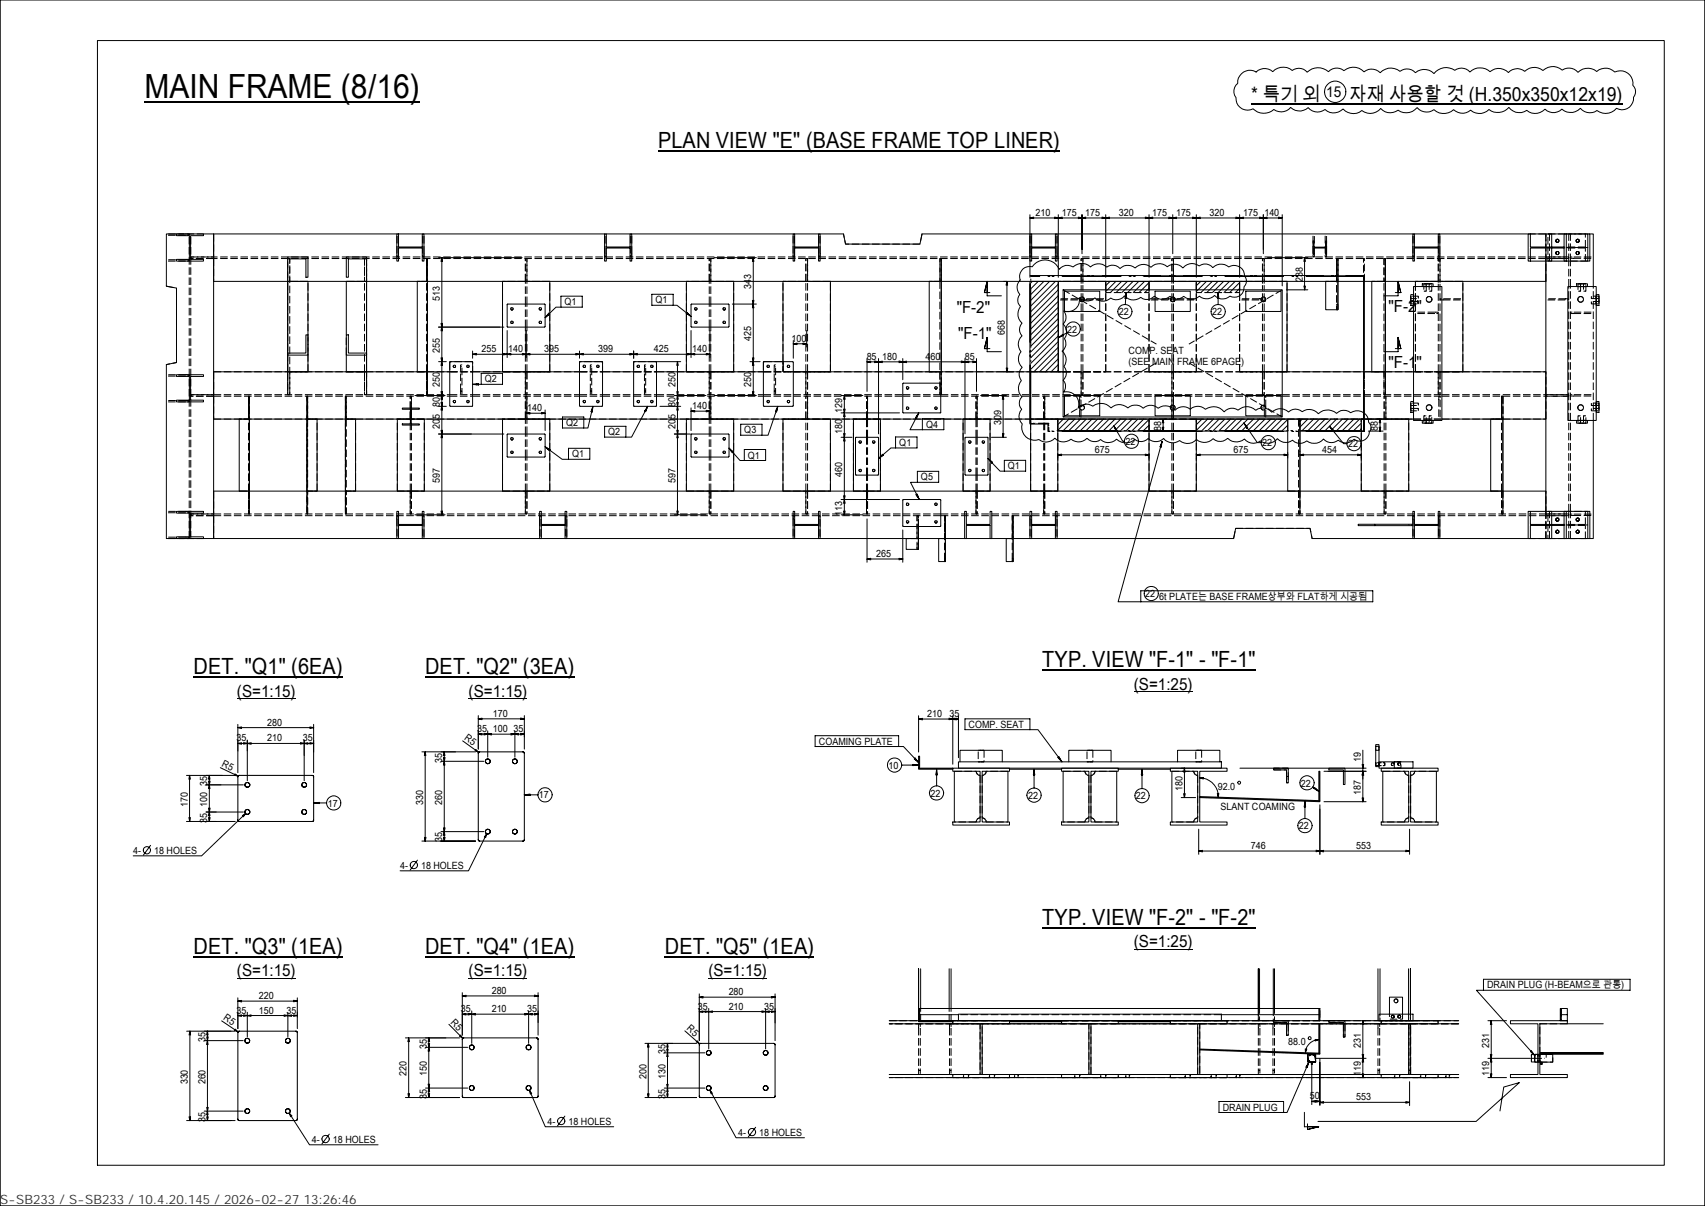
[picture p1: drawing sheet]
<svg xmlns="http://www.w3.org/2000/svg" width="420mm" height="297mm" viewBox="0 0 420 297" stroke-linecap="round" stroke-linejoin="round" font-family="sans-serif">
<defs><g id="words">
<text font-size="8.2" x="35.6" y="24.1">MAIN FRAME (8/16)</text>
<g font-size="5.5">
<text x="162.1" y="36.4">PLAN VIEW &quot;E&quot; (BASE FRAME TOP LINER)</text>
<text x="47.7" y="166">DET. &quot;Q1&quot; (6EA)</text>
<text x="104.7" y="166">DET. &quot;Q2&quot; (3EA)</text>
<text x="256.8" y="164.4">TYP. VIEW &quot;F-1&quot; - &quot;F-1&quot;</text>
<text x="256.8" y="227.8">TYP. VIEW &quot;F-2&quot; - &quot;F-2&quot;</text>
<text x="47.7" y="234.9">DET. &quot;Q3&quot; (1EA)</text>
<text x="104.7" y="234.9">DET. &quot;Q4&quot; (1EA)</text>
<text x="163.8" y="234.9">DET. &quot;Q5&quot; (1EA)</text>
</g>
<g font-size="4.8">
<text x="308.2" y="24.9">* 특기 외</text>
<text x="332.4" y="24.9">자재 사용할 것 (H.350x350x12x19)</text>
</g>
<g font-size="4.1">
<text x="235.7" y="77.1">&quot;F-2&quot;</text>
<text x="342" y="76.9">&quot;F-2&quot;</text>
<text x="236" y="83.5">&quot;F-1&quot;</text>
<text x="342" y="90.7">&quot;F-1&quot;</text>
<text x="58.4" y="171.5">(S=1:15)</text>
<text x="115.4" y="171.5">(S=1:15)</text>
<text x="279.3" y="169.9">(S=1:25)</text>
<text x="279.3" y="233.3">(S=1:25)</text>
<text x="58.4" y="240.5">(S=1:15)</text>
<text x="115.4" y="240.5">(S=1:15)</text>
<text x="174.5" y="240.5">(S=1:15)</text>
</g>
<text font-size="3.7" x="326.7" y="24">15</text>
<text font-size="3.2" fill="#323232" x="0" y="296.5">S-SB233 / S-SB233 / 10.4.20.145 / 2026-02-27 13:26:46</text>
<g font-size="2.5">
<text x="255.1" y="53.2">210</text>
<text x="261.5" y="53.2">175</text>
<text x="267.3" y="53.2">175</text>
<text x="275.6" y="53.2">320</text>
<text x="283.8" y="53.2">175</text>
<text x="289.7" y="53.2">175</text>
<text x="297.9" y="53.2">320</text>
<text x="306.2" y="53.2">175</text>
<text x="311.4" y="53.2">140</text>
<text x="185" y="71.3" transform="rotate(-90 185 71.3)">343</text>
<text x="320.9" y="69.6" transform="rotate(-90 320.9 69.6)">238</text>
<text x="108.3" y="74.1" transform="rotate(-90 108.3 74.1)">513</text>
<text x="139.1" y="75.2">Q1</text>
<text x="161.5" y="74.7">Q1</text>
<text x="275.6" y="77.6">22</text>
<text x="298.6" y="77.6">22</text>
<text x="247.5" y="82.5" transform="rotate(-90 247.5 82.5)">668</text>
<text x="262.9" y="81.9">22</text>
<text x="108.3" y="86.9" transform="rotate(-90 108.3 86.9)">255</text>
<text x="118.6" y="86.7">255</text>
<text x="125.2" y="86.7">140</text>
<text x="134.1" y="86.7">395</text>
<text x="147.3" y="86.7">399</text>
<text x="161" y="86.7">425</text>
<text x="170.5" y="86.7">140</text>
<text x="185" y="84.1" transform="rotate(-90 185 84.1)">425</text>
<text x="194.9" y="84.2">100</text>
<text x="213.5" y="88.6">85</text>
<text x="217.3" y="88.6">180</text>
<text x="228" y="88.6">460</text>
<text x="237.7" y="88.6">85</text>
<text x="278" y="87.2">COMP. SEAT</text>
<text x="278" y="89.9">(SEE MAIN FRAME 6PAGE)</text>
<text x="108.3" y="95.3" transform="rotate(-90 108.3 95.3)">250</text>
<text x="119.4" y="94.2">Q2</text>
<text x="166.4" y="95.3" transform="rotate(-90 166.4 95.3)">250</text>
<text x="185" y="95.3" transform="rotate(-90 185 95.3)">250</text>
<text x="108.3" y="100.2" transform="rotate(-90 108.3 100.2)">80</text>
<text x="129.8" y="101.3">140</text>
<text x="166.4" y="100.2" transform="rotate(-90 166.4 100.2)">80</text>
<text x="170.5" y="100.8">140</text>
<text x="207.5" y="101.6" transform="rotate(-90 207.5 101.6)">129</text>
<text x="108.3" y="105.6" transform="rotate(-90 108.3 105.6)">205</text>
<text x="139.4" y="105">Q2</text>
<text x="149.8" y="107.2">Q2</text>
<text x="166.4" y="105.6" transform="rotate(-90 166.4 105.6)">205</text>
<text x="183.3" y="106.7">Q3</text>
<text x="207.5" y="106.8" transform="rotate(-90 207.5 106.8)">180</text>
<text x="228.1" y="105.4">Q4</text>
<text x="246.6" y="104.6" transform="rotate(-90 246.6 104.6)">309</text>
<text x="286" y="106.2" transform="rotate(-90 286 106.2)">88</text>
<text x="339.4" y="106.2" transform="rotate(-90 339.4 106.2)">88</text>
<text x="140.9" y="112.6">Q1</text>
<text x="184.2" y="113">Q1</text>
<text x="221.5" y="109.9">Q1</text>
<text x="269.7" y="111.5">675</text>
<text x="277.2" y="109.6">22</text>
<text x="303.8" y="111.5">675</text>
<text x="310.9" y="109.9">22</text>
<text x="325.7" y="111.5">454</text>
<text x="332.1" y="110.2">22</text>
<text x="108.3" y="119" transform="rotate(-90 108.3 119)">597</text>
<text x="166.4" y="119" transform="rotate(-90 166.4 119)">597</text>
<text x="207.5" y="117.5" transform="rotate(-90 207.5 117.5)">460</text>
<text x="226.9" y="118.3">Q5</text>
<text x="248.3" y="115.6">Q1</text>
<text x="207.5" y="127" transform="rotate(-90 207.5 127)">113</text>
<text x="215.9" y="137.2">265</text>
<text x="282.1" y="147.1">22</text>
<text x="285.6" y="147.7">6t PLATE는 BASE FRAME상부와 FLAT하게 시공됨</text>
<text x="65.8" y="178.7">280</text>
<text x="121.4" y="176.5">170</text>
<text x="228.4" y="176.6">210</text>
<text x="233.9" y="176.6">35</text>
<text x="238.6" y="179.3">COMP. SEAT</text>
<text x="58.3" y="182.6">35</text>
<text x="65.8" y="182.6">210</text>
<text x="74.6" y="182.6">35</text>
<text x="114.3" y="182" transform="rotate(36 114.3 182)">R5</text>
<text x="117.5" y="180.3">35</text>
<text x="121.4" y="180.3">100</text>
<text x="126.5" y="180.3">35</text>
<text x="201.7" y="183.4">COAMING PLATE</text>
<text x="54.5" y="188.6" transform="rotate(26 54.5 188.6)">R5</text>
<text x="108.9" y="187.8" transform="rotate(-90 108.9 187.8)">35</text>
<text x="218.9" y="189.3">10</text>
<text x="335.2" y="187.7" transform="rotate(-90 335.2 187.7)">19</text>
<text x="51.1" y="193.6" transform="rotate(-90 51.1 193.6)">35</text>
<text x="132.8" y="196.6">17</text>
<text x="229.2" y="196.2">22</text>
<text x="253.2" y="196.7">22</text>
<text x="279.8" y="196.8">22</text>
<text x="291.3" y="194.9" transform="rotate(-90 291.3 194.9)">180</text>
<text x="300" y="194.6">92.0</text>
<text x="320.5" y="193.7">22</text>
<text x="335.2" y="195.8" transform="rotate(-90 335.2 195.8)">187</text>
<text x="46.2" y="198.7" transform="rotate(-90 46.2 198.7)">170</text>
<text x="51.1" y="202.6" transform="rotate(-90 51.1 202.6)">35</text>
<text x="51.1" y="198.7" transform="rotate(-90 51.1 198.7)">100</text>
<text x="80.7" y="198.7">17</text>
<text x="104.2" y="198.2" transform="rotate(-90 104.2 198.2)">330</text>
<text x="108.9" y="198.2" transform="rotate(-90 108.9 198.2)">260</text>
<text x="300.7" y="199.5">SLANT COAMING</text>
<text x="108.9" y="207.5" transform="rotate(-90 108.9 207.5)">35</text>
<text x="308.1" y="209.1">746</text>
<text x="320" y="204.3">22</text>
<text x="334.1" y="209.1">553</text>
<text x="32.8" y="210.3">4-</text>
<text x="38" y="210.3">18 HOLES</text>
<text x="98.6" y="214">4-</text>
<text x="103.7" y="214">18 HOLES</text>
<text x="121.1" y="244.8">280</text>
<text x="179.5" y="245.1">280</text>
<text x="366.3" y="243.4">DRAIN PLUG (H-BEAM으로 관통)</text>
<text x="54.9" y="251" transform="rotate(34 54.9 251)">R5</text>
<text x="58.3" y="249.6">35</text>
<text x="63.8" y="246">220</text>
<text x="63.8" y="249.6">150</text>
<text x="70.6" y="249.6">35</text>
<text x="110.9" y="251.9" transform="rotate(45 110.9 251.9)">R5</text>
<text x="113.5" y="249.3">35</text>
<text x="121.1" y="249.3">210</text>
<text x="129.9" y="249.3">35</text>
<text x="171.9" y="248.7">35</text>
<text x="179.5" y="248.7">210</text>
<text x="188.3" y="248.7">35</text>
<text x="50.6" y="256.6" transform="rotate(-90 50.6 256.6)">35</text>
<text x="169" y="253.5" transform="rotate(41 169 253.5)">R5</text>
<text x="317.3" y="257.5">88.0</text>
<text x="105.2" y="258.3" transform="rotate(-90 105.2 258.3)">35</text>
<text x="163.9" y="259.6" transform="rotate(-90 163.9 259.6)">35</text>
<text x="335.2" y="258.1" transform="rotate(-90 335.2 258.1)">231</text>
<text x="366.8" y="258.1" transform="rotate(-90 366.8 258.1)">231</text>
<text x="46.3" y="267.1" transform="rotate(-90 46.3 267.1)">330</text>
<text x="50.6" y="267.1" transform="rotate(-90 50.6 267.1)">260</text>
<text x="100.2" y="265" transform="rotate(-90 100.2 265)">220</text>
<text x="105.2" y="265" transform="rotate(-90 105.2 265)">150</text>
<text x="159.2" y="265.7" transform="rotate(-90 159.2 265.7)">200</text>
<text x="163.9" y="265.7" transform="rotate(-90 163.9 265.7)">130</text>
<text x="335.2" y="265.1" transform="rotate(-90 335.2 265.1)">119</text>
<text x="366.8" y="265.1" transform="rotate(-90 366.8 265.1)">119</text>
<text x="105.2" y="270.6" transform="rotate(-90 105.2 270.6)">35</text>
<text x="163.9" y="270.6" transform="rotate(-90 163.9 270.6)">35</text>
<text x="301.2" y="273.5">DRAIN PLUG</text>
<text x="322.6" y="270.7">50</text>
<text x="334.1" y="271">553</text>
<text x="50.6" y="276.3" transform="rotate(-90 50.6 276.3)">35</text>
<text x="76.8" y="281.4">4-</text>
<text x="82" y="281.4">18 HOLES</text>
<text x="134.9" y="277">4-</text>
<text x="140" y="277">18 HOLES</text>
<text x="181.9" y="279.7">4-</text>
<text x="187" y="279.7">18 HOLES</text>
</g>
</g></defs>
<g fill="none" stroke="#000" stroke-width=".25">
<path d="M-.1 0v297M0 0h420v297h-420zM24 10h386v277h-386zM305.8 18.2a2.89 2.89 0 0 1 3.6-.5 2.97 2.97 0 0 1 4.1 0 3.5 3.5 0 0 1 4.8-.3 2.67 2.67 0 0 1 3.7 .4 3.8 3.8 0 0 1 5.2-.1 2.79 2.79 0 0 1 3.8-.3 3.6 3.6 0 0 1 5 .3 2.92 2.92 0 0 1 4 .2 3.5 3.5 0 0 1 4.8-.3 2.8 2.8 0 0 1 3.9 .3 3.3 3.3 0 0 1 4.5 .2 3.7 3.7 0 0 1 5.2-.8 2.72 2.72 0 0 1 3.7 .4 3.6 3.6 0 0 1 4.9 0 3.3 3.3 0 0 1 4.6 .2 2.99 2.99 0 0 1 4-.3 3.4 3.4 0 0 1 4.5-.2 3.5 3.5 0 0 1 4.7-.1 2.92 2.92 0 0 1 3.9 .5 3.4 3.4 0 0 1 4.6-.2 3.3 3.3 0 0 1 4.5 .1 3.1 3.1 0 0 1 4.4 3.3 2.15 2.15 0 0 1 .2 3 2.81 2.81 0 0 1-4.2 2.7 3.5 3.5 0 0 1-4.8 .5 3 3 0 0 1-4.1-.5 3.2 3.2 0 0 1-4.6 .2 2.92 2.92 0 0 1-4.1 0 3.2 3.2 0 0 1-4.5 .3 3.3 3.3 0 0 1-4.4-.7 3.6 3.6 0 0 1-4.9 .5 3.2 3.2 0 0 1-4.6 .1 3 3 0 0 1-4.1-.1 3.5 3.5 0 0 1-4.9 0 3 3 0 0 1-4.1-.5 3.4 3.4 0 0 1-4.7 .6 3.2 3.2 0 0 1-4.3-.4 3.4 3.4 0 0 1-4.7 .5 3.3 3.3 0 0 1-4.6-.4 3.2 3.2 0 0 1-4.4 .2 2.98 2.98 0 0 1-4.2-.5 3.1 3.1 0 0 1-4.3 0 3.1 3.1 0 0 1-4.1 .5 3.7 3.7 0 0 1-5.1-.2 2.85 2.85 0 0 1-4.2-2.8 2.52 2.52 0 0 1 .4-3.5 2.68 2.68 0 0 1 .9-2.3zM420 0v297M162.1 37.1h99M308.2 25.5h91.5M43.5 57.6h-2.5v12.9l2.5 .5v18.3l-2.5 .5v42.8h2.5M43.5 57.6h6.6v.4h-3.2v5.9h3.2v.4h-6.6v-.4h3.2v-5.9h-3.2zM46.6 57.6v.4M50.1 57.6h2.5v75h-2.5M97.7 57.6h-45.1v11.7h328.2"/>
<path d="M97.7 57.6h.5v3.2h5.8v-3.2h.4v6.7h-.4v-3.2h-5.8v3.2h-.5zM98.2 57.6h5.8M104.4 57.6h44.5M148.9 57.6h.5v3.2h5.8v-3.2h.4v6.7h-.4v-3.2h-5.8v3.2h-.5zM149.4 57.6h5.8M155.6 57.6h39.8M195.4 57.6h.3v3.2h5.9v-3.2h.4v6.7h-.4v-3.2h-5.9v3.2h-.3zM195.7 57.6h5.9M202 57.6h5.8l.5 2.5h18.3l.5-2.5h26.6M253.7 57.6h.4v3.2h5.9v-3.2h.4v6.7h-.4v-3.2h-5.9v3.2h-.4zM253.7 52.9v15.4M253.7 53.7l.9 .1"/>
<path d="M254.1 57.6h5.9M254.6 53.5l-.9 .2M259.8 53.5l.9 .1-.9 .2M260.4 57.6h87.6M260.7 52.9v15.4M261.7 53.5l-1 .2 1 .1M265.6 53.5l.9 .1-.9 .2M266.5 52.9v9.6M267.5 53.5l-1 .2 1 .1M271.4 53.5l1 .1M272.4 53.7l.9 .1M272.4 52.9v15.4"/>
<path d="M273.3 53.5l-1.9 .3M282.1 53.5l.9 .1M283 53.7l1 .1M283 52.9v15.4M284 53.5l-1.9 .3M287.9 53.5l1 .1-1 .2M288.9 52.9v9.6M289.8 53.5l-.9 .2 .9 .1M293.8 53.5l.9 .1-.9 .2M294.7 52.9v15.4M295.7 53.5l-1 .2 1 .1M304.4 53.5l1 .1-1 .2"/>
<path d="M305.4 52.9v15.4M306.3 53.5l-.9 .2 .9 .1M310.3 53.5l.9 .1-.9 .2M311.2 52.9v9.6M312.1 53.5l-.9 .2 .9 .1M314.9 53.5l.9 .1-.9 .2M315.8 53.7h-62.1M315.8 52.9v17.5M323.4 59.3h.3v1.6h2.8v-1.6h.3v3.4h-.3v-1.6h-2.8v1.6h-.3zM348 57.6h.4v3.2h5.9v-3.2h.4v6.7h-.4v-3.2h-5.9v3.2h-.4zM348.4 57.6h5.9M354.7 57.6h21.7"/>
<path d="M377 57.6v3.2h8.3v-3.2h5.8v6.7h-5.3M382.2 57.6h3.1M385.8 57.6v6.7h-.5v-3.2h-8.3v3.2h5.2v-3.2M391.1 57.6h.5v6.7h-.5M391.6 57.6h.9v13M46.6 64v.3M70.9 63.7v33.5M70.9 63.3h5v5h-.5v-4.5h-4.5zM75.9 69.3v13.2M85.3 69.3v13.2M85.3 63.3h5v.5h-4.5v4.5h-.5zM90.3 63.7v33.5"/>
<path d="M102.8 69.3v22.3M105.3 63.7v33.5M108 63.5h20.6M108.6 79.6l.4 1.9M108.8 63.5l-.2 .9M108.8 63.5l.2 .9M108.8 63.5v63.3M109 79.6l-.4 1.9M123.8 69.3v22.3M125 74.9h9.2v5.6h-9.2zM134.9 77.5l.1 .1M135.2 77.1l.2 .3-1.1 .8z"/>
<path d="M135.4 69.3v22.3M138.2 72.9h5.2v2.7h-5.2zM138.2 75.6h-1.3l-2.6 2.6M160.6 72.5h5.2v2.7h-5.2zM165.8 75.2h1l3.4 2.7M169.1 69.3v22.3M169.2 76.9l1 1-1.2-.7zM169.5 77.3l-.1 .1M170.3 74.9h9.2l.1 5.5-.2 .2-9.1-.1zM175.9 63.5h10.4M180.4 74.9h5.9M180.7 69.3v22.3"/>
<path d="M185.3 64.4l.2-.9 .2 .9M185.3 74l.2 .9 .2-.9M185.3 75.8l.2-.9 .2 .9M185.5 63.5v33.9M192.9 69.3v19.8M204.6 69.3v22.3M228.9 69.3v22.3M231.9 63.7v33.5M243.8 72.1h-1.3l.7-2.8v3.6h3.5M248 69.3l-.2 .9M248 69.3l.2 .9M248 69.3v22.3"/>
<path d="M252 66.2a2.66 2.66 0 0 1 2.3-.5 3.8 3.8 0 0 1 6.6 .6 2.49 2.49 0 0 1 3.4-.6 3.1 3.1 0 0 1 4.3 0 2.93 2.93 0 0 1 4 .1 2.42 2.42 0 0 1 3.3 .3 2.75 2.75 0 0 1 3.7-.1 2.79 2.79 0 0 1 3.9-.2 2.91 2.91 0 0 1 4-.1 2.79 2.79 0 0 1 3.9 .3 2.91 2.91 0 0 1 4-.5 2.42 2.42 0 0 1 3.3 .4 2.85 2.85 0 0 1 4-.2 2.56 2.56 0 0 1 3.9 2.2 1.95 1.95 0 0 1-.1 2.7 2.37 2.37 0 0 1-3.5 2.3 2.76 2.76 0 0 1-3.8-.1 2.71 2.71 0 0 1-3.8 .1 2.82 2.82 0 0 1-3.8 .1 2.46 2.46 0 0 1-3.4 0 2.84 2.84 0 0 1-3.8-.1 2.47 2.47 0 0 1-3.4 .3 2.91 2.91 0 0 1-4-.3 2.54 2.54 0 0 1-3.4 .5 2.78 2.78 0 0 1-3.9 0 2.73 2.73 0 0 1-3.8-.1 2.86 2.86 0 0 1-3.9 3.3 2.36 2.36 0 0 1-.1 3.2 2.62 2.62 0 0 1 .3 3.6 2.24 2.24 0 0 1-.6 3.1 2.75 2.75 0 0 1 .5 3.8 2.46 2.46 0 0 1-.2 3.4 2.16 2.16 0 0 1 .1 2.9 3 3 0 0 1 3.6 3.9 2.67 2.67 0 0 1 3.6-.5 3.3 3.3 0 0 1 4.5 .5 3 3 0 0 1 4.1 0 2.8 2.8 0 0 1 3.8 0 2.68 2.68 0 0 1 3.7 0 3 3 0 0 1 4.1 .5 2.74 2.74 0 0 1 3.8-.2 2.73 2.73 0 0 1 3.7 0 3.4 3.4 0 0 1 4.6 .6 2.53 2.53 0 0 1 3.5-.4 3.1 3.1 0 0 1 4.3 0 2.83 2.83 0 0 1 4 .5 2.96 2.96 0 0 1 4.1 0 2.4 2.4 0 0 1 3.4-.1 2.95 2.95 0 0 1 3.9 .5 3.3 3.3 0 0 1 4.5-.1 2.56 2.56 0 0 1 3.5-.2 2.85 2.85 0 0 1 4.4 2.4 1.65 1.65 0 0 1 .2 2.4 2.34 2.34 0 0 1-3.8 1.8 2.79 2.79 0 0 1-3.9 .2 2.64 2.64 0 0 1-3.6-.3 2.96 2.96 0 0 1-4.1 .5 2.51 2.51 0 0 1-3.5-.2 2.77 2.77 0 0 1-3.7-.4 3 3 0 0 1-4.2 .6 2.83 2.83 0 0 1-4-.5 3 3 0 0 1-4.1-.2 2.61 2.61 0 0 1-3.6 .1 2.99 2.99 0 0 1-4.1 .2 2.98 2.98 0 0 1-4.1 .3 2.89 2.89 0 0 1-4-.5 2.72 2.72 0 0 1-3.8 0 2.41 2.41 0 0 1-3.3 .2 3.3 3.3 0 0 1-4.5 0 2.86 2.86 0 0 1-3.9 0 2.47 2.47 0 0 1-3.3-.3 2.89 2.89 0 0 1-4 .3 2.88 2.88 0 0 1-4-.3 2.94 2.94 0 0 1-3.9 .3 3.2 3.2 0 0 1-4.1-3.8 2.56 2.56 0 0 1-.1-3.6 2.15 2.15 0 0 1 .1-3.1 2.96 2.96 0 0 1-.2-4 2.35 2.35 0 0 1 .2-3.2 2.78 2.78 0 0 1-.3-3.9 2.77 2.77 0 0 1 .3-3.9 2.25 2.25 0 0 1 0-3.1 2.96 2.96 0 0 1-.4-4.1 2.15 2.15 0 0 1-.2-3 2.56 2.56 0 0 1 .1-3.5 2.51 2.51 0 0 1 .7-2.8zM253.7 69.3h7v22.3h-7zM254.3 69.3l-.4 .4M255.7 69.3l-1.8 1.8M257.1 69.3l-3.2 3.2M258.5 69.3l-4.6 4.7M260 69.3l-6.1 6.1M260.7 79.9l-6.8 6.8M260.7 78.4l-6.8 6.9M260.7 77l-6.8 6.9M260.7 75.6l-6.8 6.8M260.7 74.2l-6.8 6.8"/>
<path d="M260.7 72.8l-6.8 6.8M260.7 71.4l-6.8 6.8M260.7 70l-6.8 6.8M260.7 69.3v22.3M261.9 71.4h53.9v31.3h-53.9zM262.2 71.7h8.7v5h-8.7zM272.4 69.3v2.1v-2.1h10.6v2.1v-2.1M273.4 69.3l-1 1.1M274.9 69.3l-2.5 2.5M276.3 69.3l-2.8 2.8M277.2 73h.2M277.4 72.1l-.2 2.9"/>
<path d="M277.4 72.1l.1 1.4-.4-.1zM277.7 69.3l-2.8 2.8M279.1 69.3l-2.7 2.8M280.5 69.3l-2.8 2.8M281.9 69.3l-2.8 2.8M283 71l-1 1.1M283 69.6l-2.4 2.5M284.5 71.7h8.7v5h-8.7zM294.7 69.3v2.1v-2.1h10.7v2.1v-2.1M295.8 69.3l-1.1 1.1M297.2 69.3l-2.5 2.5M298.6 69.3l-2.8 2.8"/>
<path d="M300 73h.2M300 69.3l-2.7 2.8M300.1 72.1v2.9M300.1 72.1l.1 1.4h-.3zM301.4 69.3l-2.7 2.8M302.9 69.3l-2.8 2.8M304.2 69.3l-2.7 2.8M305.4 71l-1.1 1.1M305.4 69.6l-2.5 2.5M306.9 71.7h8.7v5h-8.7zM312.2 63.5h10M316.9 71.4h5.3"/>
<path d="M317 69.3v22.3M321.2 70.4l.2 1 .2-1M321.4 63.5l-.2 .9M321.4 63.5l.2 .9M321.4 63.5v7.9M326.6 69.3v7h3v-7M329.6 63.7v12.6M335.9 68.1h.2v1.2h-.2zM335.9 69.3v21.9M336 68.1v1.2M336.1 69.3v21.9M337.9 69.3v22.3"/>
<path d="M341.2 63.7v33.5M343.7 72.1h1.4l-.7-2.8v3.6h-3.5M347.5 72.6h.7v2.6h-.7zM348.2 75.2v23.7M348.7 69.3v1.3M350.4 70.6h-2.2v2M350.4 69.9h2.6v.7h-2.6zM353 70.6h2.2v32.9h-2.2M360.3 69.3v22.3M380.8 64.3v61.6M382.2 60.8v-3.2h-5.8v6.7h.6M382.2 64.3h3.1"/>
<path d="M385.8 61h5.3M388.4 70.6h-2.2v32.9h2.2M388.4 69.9h2.6v.7h-2.6zM391 70.6h2.2v2M393.2 75.2v23.7M393.2 72.6h.7v2.6h-.7zM43.5 92.3h6.6v.4h-3.2v5.9h3.2v.4h-6.6v-.4h3.2v-5.9h-3.2zM46.6 92.3v.3M46.6 98.6v.4M61.4 97.6v29M75.4 82.5h.5v5h-5v-.5h4.5zM75.6 97.6v29"/>
<path d="M75.9 87.5v4.1M85.1 97.6v29M85.3 87.5v4.1M85.3 82.5h.5v4.5h4.5v.5h-5zM101 97.6h.3M102.2 97.4h7.4M108 80.6h16.1M108 89.1h1.9M108.6 96.4l.2 1M108.6 88.1l.2 1M108.6 99.1l.2 1M108.8 89.1l-.2 .9"/>
<path d="M108.8 89.1l.2 .9M108.8 97.4l-.2 .9M108.8 97.4l.2 .9M109 96.4l-.2 1M109 88.1l-.2 1M109 99.1l-.2 1M110.8 89.2v10.8l5.5 .1 .1-.2v-10.7M110.8 91.6h-58.2v11.6h295.6M111 89.1h5.3M111 89.1l-.2 .1M113.5 90.3h.3M116.3 89.1l.1 .1"/>
<path d="M116.4 94.7l1.5-.2v.3zM116.4 86.4v1.8M116.4 87.2l1 .2M116.4 87.2h58.5M116.4 91.6h26.3M117.4 94.5v.3M117.4 87l-1 .2M118.5 94.7v-2.8h5.3v2.8h-7.4M124 87l.9 .2M124.9 81.4v6.7M124.9 87.2l-.9 .2M124.9 87.2l1 .2"/>
<path d="M125.9 87l-1 .2M128.7 87l.9 .2M129.6 81.4v6.7M129.6 98.4v4.2M129.6 87.2l-.9 .2M129.6 87.2l1 .2M130.6 87l-1 .2M141.8 87l.9 .2M142.7 89.2v10.7l.2 .2h5.4l.1-.2v-10.7M142.7 87.2l1 .2M142.7 86.4v1.8M142.7 87.2l-.9 .2"/>
<path d="M142.9 89.1h5.4M142.9 89.1l-.2 .1M143.7 87l-1 .2M145.4 90.3h.4M148.3 89.1l.1 .1M148.4 91.6h7.7M155.1 87l1 .2M156.1 89.2v10.8l5.4 .1 .2-.2v-10.7M156.1 87.2l.9 .2M156.1 87.2l-1 .2M156.1 86.4v1.8M156.2 89.1h5.3"/>
<path d="M156.2 89.1l-.1 .1M157 87l-.9 .2M158.7 90.3h.3M161.5 89.1l.2 .1M161.7 91.6h26.3M161.9 89.1h5.8M166.1 97.4h7.8M166.7 99.1l.2 1 .2-1M166.7 98.3l.2-.9 .2 .9M166.7 96.4l.2 1 .2-1M166.9 89.1v37.7M166.9 89.1l-.2 .9"/>
<path d="M166.9 89.1l.2 .9M169.3 87l.9 .2M170.2 81.4v6.7M170.2 87.2l-.9 .2M170.2 87.2l1 .2M171.2 87l-1 .2M173.9 87l1 .2M174.9 81.4v6.7M174.9 98.4v3.7M174.9 87.2l-1 .2M175.9 97.4h10.4M184.7 89.1h2.5"/>
<path d="M185.3 96.4l.2 1M185.3 88.1l.2 1M185.5 89.1l.2 .9M185.7 96.4l-.2 1M185.7 88.1l-.4 1.9M188.2 89.1l-.2 .1M188.2 89.1h7l.2 .1v10.7l-.2 .2h-7l-.2-.2v-10.7M190.7 90.3h.4M195.4 91.6h66.5M195.4 83.9v4.3M195.4 84.7h3.3M196.3 84.5l-.9 .2 .9 .2"/>
<path d="M197.8 84.5l.9 .2M198.7 81.4v4.1M198.7 84.7l-.9 .2M207.2 97.4h5.4M208 97.4l-.2 .9M208 97.4l.2 .9M208 97.4v29.4M213.4 97.6h.3M213.6 89.1l.9 .2M213.6 88.3v8.1M214.5 88.9l-.9 .2M215.4 88.9l1 .2"/>
<path d="M216.4 89.1l.9 .2M216.4 88.3v18.5M216.4 89.1l-1 .2M217.3 88.9l-.9 .2M221.4 88.9l1.9 .4M222.4 88.3v5.2M222.4 94.4h9.3v7.2h-9.3zM223.3 88.9l-1.9 .4M236.8 88.9l.9 .2M237.7 88.3v18.5M237.7 89.1l-.9 .2M237.7 89.1l1 .2"/>
<path d="M238.7 88.9l-1 .2M239.6 88.9l.9 .2M240.4 97.6h.3M240.5 89.1h-26.9M240.5 88.3v8.1M240.5 89.1l-.9 .2M241.6 97.4h6.3M243.8 85.9h-1.3l.7-2.8v3.5h3.5M247.1 97.4l-.2 .9M247.1 97.4l.2 .9M247.1 97.4v10.3M247.9 90.6l.1 1"/>
<path d="M248.2 90.6l-.2 1M257.1 97.6h.2M260.7 83.2l1.1-.9 .2 .3zM260.7 91.2l-.4 .4M260.7 89.8l-1.8 1.8M260.7 88.3l-3.2 3.3M260.7 87l-4.6 4.6M260.7 85.5l-6 6.1M260.7 84.1l-6.8 6.8M260.7 82.7l-6.8 6.8M260.7 81.3l-6.8 6.8M261.5 82.6l.1 .2"/>
<path d="M262.2 97.4h8.7v5h-8.7zM262.8 81.9l-2.1 1.3M284.5 97.4h8.7v5h-8.7zM306.9 97.4h8.7v5h-8.7zM315.8 91.6h32.4M343.7 85.9h1.4l-.7-2.8v3.5h-3.5M347.5 98.9h.7v2.7h-.7zM355.2 91.6h25.6M370.2 97.6v29M386.2 97.6h.2M386.2 97.2h.2M393.2 98.9h.7v2.7h-.7z"/>
<path d="M58.9 103.2v17.7M78.1 103.2v17.7M87.6 103.2v17.7M97.9 103.2v17.7M99.1 100.5h4.2v.3h-2v3.6h2v.3h-4.2v-.3h2v-3.6h-2zM104.5 103.2v17.7M108 106.9h16.1M108 100.1h1.9M108.6 106l.4 1.8M108.8 100.1l-.2 .9M108.8 100.1l.2 .9M109 106l-.4 1.8"/>
<path d="M123.8 103.2v17.7M125 106.9h9.2v5.6h-9.2zM129.6 101.8l1 .2M129.6 101.8h4.7M130.6 101.6l-1 .2M133.4 101.6l.9 .2M134.3 110l4.2 3.1h1.5M134.3 110l1.2 .7-.2 .3zM134.3 101v5M134.3 101.8l-.9 .1M135.1 110.5l-.1 .2M135.4 103.2v17.7"/>
<path d="M138.6 102.7h5.2v2.7h-5.2zM140 110.4h5.3v2.7h-5.3zM145.8 101h.1M146 100.1l-1.2 5.3h-1M146 100.1l-.1 1.4-.3-.1zM148.9 105h5.3v2.7h-5.3zM159 100.9l.2 .1M159.6 100.1l-4 7.6h-1.4M159.6 100.1l-.6 1.3-.2-.2zM162.6 100.1h5.1M166.1 106.9h4M166.7 106l.2 .9 .2-.9"/>
<path d="M166.7 101l.2-.9 .2 .9M166.7 107.8l.2-.9 .2 .9M169.1 103.2v17.7M170.2 101.3l1 .2M170.2 101.3h4.7M170.2 100.5v5.5M170.3 106.9h9.2l.1 5.5-.2 .2-9.1-.1zM171.2 101.1l-1 .2M173.9 101l1 .3M174.9 101.3l-1 .1M179.6 110.4l2.7 3h1M179.6 110.4l1 .9-.2 .2z"/>
<path d="M180.3 111l-.2 .1M180.7 103.2v17.7M182.5 104.5h5.2v2.7h-5.2zM183.3 110.7h5.3v2.7h-5.3zM191.2 100.9l.2 .1M191.6 100.1l-2.4 7.1h-1.5M191.6 100.1l-.3 1.3-.3-.1zM192.9 103.2v17.7M204.6 103.2v17.7M207.2 101.7h14.4M207.2 107.7h2.7M207.8 100.8l.2 .9"/>
<path d="M207.8 106.8l.2 .9M208 107.7l-.2 .9M208 107.7l.2 .9M208 101.7l-.2 .9M208 101.7l.2 .9M208.2 100.8l-.2 .9M208.2 106.8l-.2 .9M210.2 103.2v17.7M210.8 107.7h5.4l.2 .2-.1 9.1h-5.5zM216.9 103.2v17.7M217 112.2l.2 .2M217.4 111.9l.2 .2-1.2 .8z"/>
<path d="M220.6 110.3h-1.1l-3.1 2.6M220.6 107.6h5.3v2.7h-5.3zM225.8 102.5l.2 .1M226 118.8h-1.7l2.1 4.2M226 116.1h5.2v2.7h-5.2zM226.3 101.7l-2.1 4.1h3M226.3 101.7l-.5 1.3-.3-.1zM227.2 103.1h5.3v2.7h-5.3zM237.2 103.2v17.7M237.8 107.7h5.5v9.3h-5.4l-.2-.2zM243.4 112.9l2.9 3.1h1.1M243.4 112.9l1.1 .9-.2 .2z"/>
<path d="M243.9 103.2v17.7M244.1 113.6l-.1 .1M244.2 107.7h3.7M246.9 106.8l.2 .9M247.3 106.8l-.2 .9M247.4 113.4h5.2v2.6h-5.2zM253.9 104.4v16.5M260.6 103.2h22.4v3h-22.4zM260.6 112l.9 .2M260.6 112h22.4M260.6 103.2v17.7M261.5 111.8l-.9 .2"/>
<path d="M261.9 103.2l-1.3 1.4M263.3 103.2l-2.7 2.8M264.8 103.2l-2.9 2.8M266.1 103.2l-2.8 2.8M267.6 103.2l-2.8 2.8M269 103.2l-2.9 2.8M270.4 103.2l-2.9 2.8M271.8 103.2l-2.8 2.8M273.2 103.2l-2.8 2.8M274.4 104.9l2.2 3.8h.3M274.4 104.9l.8 1.1-.2 .2zM274.7 103.2l-2.9 2.8"/>
<path d="M275 105.7l-.3 .1M276.1 103.2l-2.9 2.8M277.5 103.2l-2.9 2.8M278.9 103.2l-2.8 2.8M280.3 103.2l-2.8 2.8M281.7 103.2l-2.8 2.8M282.1 111.8l.9 .2M283 104.7l-1.3 1.3M283 103.3l-2.7 2.7M283 103.2v17.7M283 112l-.9 .2M284.1 106.2h3.2"/>
<path d="M285.9 109.6l.2 .1M286.3 108.7l-10.9 39.5h5.6M286.3 108.7l-.3 1.4-.3-.1zM286.3 105.2l.2 1M286.3 104.1l.2-.9 .2 .9M286.5 103.2v3M286.7 105.2l-.2 1M294.7 103.2h22.5v3h-22.5zM294.7 112h22.5M294.7 112l1 .2M294.7 103.2v17.7M295.7 111.8l-1 .2"/>
<path d="M296.1 103.2l-1.4 1.4M297.5 103.2l-2.8 2.8M298.9 103.2l-2.8 2.8M300.3 103.2l-2.8 2.8M301.7 103.2l-2.8 2.8M303.1 103.2l-2.8 2.8M304.5 103.2l-2.8 2.8M306 103.2l-2.9 2.8M306.4 104.2l3.3 4.8h.9M306.4 104.2l.9 1.1-.2 .2zM307 104.9l-.1 .2M307.4 103.2l-2.9 2.8"/>
<path d="M308.8 103.2l-2.9 2.8M310.2 103.2l-2.8 2.8M311.6 103.2l-2.8 2.8M313.1 103.2l-2.9 2.8M314.5 103.2l-2.9 2.8M315.8 103.2l-2.8 2.8M316.3 111.8l.9 .2M317.2 106v-2.8h3v2.8M317.2 106v14.9M317.2 112l-.9 .2M317.2 104.7l-1.4 1.3M317.2 103.3l-2.7 2.7"/>
<path d="M320.2 103.2v23.4M320.2 112h15.1M320.2 112l.9 .2M320.8 103.2l-.6 .6M321.1 111.8l-.9 .2M322.2 103.2l-2 2M323.6 103.2l-2.8 2.8M325 103.2l-2.8 2.9M326.4 103.2l-2.8 2.9M327.5 105l3.5 4.3h.8M327.5 105l1 1-.2 .2zM327.8 103.2l-2.8 2.9"/>
<path d="M328.2 105.7l-.2 .1M329.2 103.2l-2.8 2.9M330.7 103.2l-2.9 2.9M332.1 103.2l-2.9 2.9M333.5 103.2l-2.9 2.9M334.4 111.8l.9 .2M334.9 103.2l-2.9 2.9M335.3 105.6l-.5 .6M335.3 104.2l-1.9 1.9M335.3 106.2v14.7M335.3 112l-.9 .2M337.1 106.2h3.6"/>
<path d="M339.7 104.1l.2-.9 .2 .9M339.7 105.2l.2 1M339.9 103.2v3M340.1 105.2l-.2 1M347 103.2v17.7M348.2 101.6v1.9h2.2M350.4 103.5h2.6v.7h-2.6zM355.2 103.2h25.6M367.2 103.2v17.7M388.4 103.5h2.6v.7h-2.6zM392.5 103.5v29.1h-.9M393.2 101.6v1.9h-2.2"/>
<path d="M43.5 125.9h6.6v.5h-3.2v5.8h3.2v.4h-6.6v-.4h3.2v-5.8h-3.2zM46.6 125.9v.4M46.6 132.3v.3M97.7 125.9h.5v3.3h5.8v-3.3h.4v6.7h-.4v-3.2h-5.8v3.2h-.5zM98.2 132.6h5.8M101 126.6h.3M102.2 126.8h7.4M104.4 132.6h28.5M108.6 125.9l.2 .9M109 125.9l-.2 .9M132.9 125.9h.4v3.3h5.9v-3.3h.4v6.7h-.4v-3.2h-5.9v3.2h-.4zM133.3 132.6h5.9"/>
<path d="M139.6 132.6h55.8M166.1 126.8h7.8M166.7 125.9l.2 .9 .2-.9M195.4 125.9h.3v3.3h5.9v-3.3h.4v6.7h-.4v-3.2h-5.9v3.2h-.3zM195.7 132.6h5.9M202 132.6h35.6M207.2 123h14.4M207.2 126.8h5.4M207.8 122.1l.2 .9M207.8 125.9l.2 .9M208 123l-.2 1M208 123l.2 1"/>
<path d="M208.2 122.1l-.2 .9M208.2 125.9l-.2 .9M213.4 126.6h.3M213.6 137.7l.9 .2M213.6 137.7h8.8M213.6 127.8v10.7M214.5 137.5l-.9 .2M221.4 137.5l1 .2M222.4 130.5v8M222.4 137.7l-1 .2M222.4 123.1h9.3v6.5h-9.3zM223.2 132.6v2.7h3v-2.7"/>
<path d="M225.6 121.8l.3-.1 .5 1.3zM226.1 122.1l-.2 .1M226.2 129.7v5.6M231.2 132.6v5.7h1.7v-5.7M232.9 127v11.3M237.6 125.9h.4v3.3h5.9v-3.3h.4v6.7h-.4v-3.2h-5.9v3.2h-.4zM238 132.6h5.9M240.4 126.6h.3M244.3 132.6h9.4M247.9 132.6v5.7h1.7v-5.7M249.6 127v11.3M253.7 125.9h.4v3.3h5.9v-3.3h.4v6.7h-.4v-3.2h-5.9v3.2h-.4z"/>
<path d="M254.1 132.6h5.9M257.1 126.6h.2M260.4 132.6h43.5l.5-2.5h18.3l.5 2.5h24.8M338.6 129.1v.4h9.3v-.4h-13.3v.4h4M347 129.1v.4M348 125.9h.4v3.3h5.9v-3.3h.4v6.7h-.4v-3.2h-5.9v3.2h-.4zM348.4 132.6h5.9M354.7 132.6h21.7M377 125.9v3.3h8.3v-3.3h5.8v6.7h-5.3M380.8 120.9h-328.2v11.7h45.1M382.2 129.2v-3.3h-5.8v6.7h.6M382.2 132.6h3.1"/>
<path d="M382.2 125.9h3.1M385.8 125.9v6.7h-.5v-3.2h-8.3v3.2h5.2v-3.2M385.8 129.3h5.3M391.1 125.9h.5v6.7h-.5M281 145.5h57.2v2.7h-57.2zM47.7 166.7h36.7M58.4 172.1h14.3M58.6 178.4v11.9M58.6 179.2l.9 .2M58.6 179.2h18.7M59.5 179l-.9 .2M76.3 179l1 .2"/>
<path d="M77.3 178.4v11.9M77.3 179.2l-1 .2M104.7 166.7h36.7M115.4 172.1h14.4M117.8 177l.9 .2M117.8 177h11.4M117.8 176.2v8.3M118.7 176.9l-.9 .1M128.2 176.8l1 .2M129.2 176.2v8.3M129.2 177l-1 .2M226.3 176.3v8.9"/>
<path d="M226.3 177.1l.9 .2M226.3 177.1h9.8M227.2 176.9l-.9 .2M233.8 176.9l1.8 .4M234.7 176.3v11.9M235.2 176.9l.9 .2M235.6 176.9l-1.8 .3M236.1 176.3v10.3M236.1 177.1l-.9 .1M237.7 177h16v2.7h-16zM253.7 179.7h2l5.9 7.9M256.8 165.1h52.5"/>
<path d="M279.3 170.4h14.4M45.9 191h12.1M46.7 191l-.2 .9M46.7 191l.2 .9M46.7 191v11.3M50.8 193.3h9.1M50.8 200h9.1M51.4 199l.2 1M51.4 192.4l.3 1.8M51.6 200l-.2 .9M51.6 200l.1 .9M51.6 191v11.3"/>
<path d="M51.6 191l-.2 .9M51.6 191l.1 .9M51.8 199l-.2 1M51.8 192.4l-.4 1.8M54.3 189.1l4.3 2M57.7 190.9l.9 .2M57.9 190.6l.7 .5M58.6 183.1l.9 .2M58.6 191.1l.3-.1h18.2l.2 .3-.1 10.8-.3 .2h-18.1l-.2-.3zM59.5 182.9l-.9 .2M60 182.9l.9 .2M60.9 182.3v10"/>
<path d="M60.9 183.1l1 .2M60.9 183.1l-.9 .2M61.9 182.9l-1 .2M74 182.9l1.9 .4M74.9 182.3v10M75.9 182.9l-1.9 .4M76.3 182.9l1 .2M77.3 197.7h3.1M77.3 197.7l1.4-.1v.3zM77.3 183.1h-18.7M77.3 183.1l-1 .2M78.2 197.7v.2"/>
<path d="M103.9 185.2h13.2M104.7 185.2l-.2 .9M104.7 185.2l.2 .9M104.7 185.2v21.9M108.6 187.5h10.6M109.3 186.6l.3 1.8M109.4 185.2v21.9M109.4 185.2l-.2 .9M109.4 185.2l.2 .9M109.6 186.6l-.4 1.8M114 182.5l3.9 2.8M117 184.9l.9 .4"/>
<path d="M117.2 184.6l.7 .7M117.8 180.8l.9 .2M117.9 185.3l.3-.1h10.6l.3 .1 .1 21.5-.2 .3h-10.8l-.3-.1zM118.7 180.6l-.9 .2M119.2 180.6l.9 .2M120.1 180.8l1 .2M120.1 180v6.5M120.1 180.8l-.9 .2M121.1 180.6l-1 .2M125.9 180.6l.9 .2M126.8 180v6.5M126.8 180.8l-.9 .2"/>
<path d="M126.8 180.8l1 .2M127.8 180.6l-1 .2M128.2 180.6l1 .2M129.2 195.7h3.3M129.2 195.7l1.4-.1v.3zM129.2 180.8h-11.4M129.2 180.8l-1 .2M130.1 195.6v.3M200.8 181.2h20.6v2.7h-20.6zM221.4 183.9h1.1l3.8 3.9M222.1 188.4h4.2M224.9 188.3l1.4 .1-1.4 .2z"/>
<path d="M225.2 186.9l.2-.2 .9 1.1zM225.3 188.3v.2M225.7 187l-.1 .2M226.3 186.2h.2v3h-.2zM226.3 189.2h8.4v.2h-8.4zM230.6 190.4h.2M230.7 189.4v4.1M230.7 189.4l.1 1.4h-.3zM234.7 189.2h14v.7h-6.8v12.5h6.8v.8h-14v-.8h6.7v-12.5h-6.7zM235.1 189.9v12.5M236.1 187.6h64.8v1.6h-64.8zM236.5 187.6v-2.8h10.4v2.8"/>
<path d="M240.5 189.9a1.01 1.01 0 0 0 .9 1.1M242.9 189.9a1.01 1.01 0 0 1-1 1.1M248.3 189.9v12.5M248.7 189.2v.2h12.8v-.2M254.6 190.4h.2M254.7 189.4l.2 1.4h-.3zM254.7 189.4v4.7M260.6 186.6l.3-.2 .7 1.2zM261.1 186.8l-.2 .1M261.5 189.2h14v.7h-6.8v12.5h6.8v.8h-14v-.8h6.7v-12.5h-6.7zM261.9 189.9v12.5M263.3 187.6v-2.8h10.4v2.8"/>
<path d="M267.3 189.9a1.01 1.01 0 0 0 .9 1.1M269.7 189.9a1.01 1.01 0 0 1-1 1.1M275.1 189.9v12.5M275.5 189.2v.2h12.8v-.2M281.2 190.4h.2M281.3 189.4l.2 1.4h-.4zM281.3 189.4v4.8M288.3 189.2h14v.7h-6.8v12.5h6.8v.8h-14v-.8h6.7v-12.5h-6.7zM288.7 189.9v12.5M290.1 187.6v-2.8h10.4v2.8M291 189.2h.8M291 196.4h3.5"/>
<path d="M291.5 195.5l.3 .9M291.8 189.2l-.3 1M291.8 189.2l.1 1M291.8 189.2v7.2M292 195.5l-.2 .9M294 189.9a1.01 1.01 0 0 0 1 1.1M295.5 196.2l29.6 1v.2l-29.6-1zM295.5 191.6a4.6 4.6 0 0 1 4.6 4.7M295.5 191.6l.9 .3M296.5 191.5l-1 .1M299.8 195.4l.3 .9M300.2 195.4l-.1 .9"/>
<path d="M305.4 189.2h31.1M316.9 191.2v-1.6h-3.2v-.4h3.6v2M316.9 191.2h.4v1.6h-.4zM321.4 198.3h.2M321.4 197.3v4.3M321.4 197.3l.2 1.4h-.3zM323.4 193.8l1.5 1.1M323.8 193.9l1.1 1-1.3-.7zM324.1 194.2l-.1 .2M324.9 189.9h.2v7.3h-.2zM325.1 198.2v12.2M326.1 197.4h10.4"/>
<path d="M326.1 189.9h10.4M327.3 189.2h4v4h-.4v-3.6h-3.6zM335.5 196.5l.2 .9M335.5 190.9l.2-1 .2 1M335.5 188.3l.2 .9 .2-.9M335.7 184.7v12.7M335.9 196.5l-.2 .9M339.7 187.6v-4.2h-.8v5.4h.8M339.7 187.6h8.4v1.6h-8.4zM340.2 189.2h14v.7h-6.7v12.5h6.7v.8h-14v-.8h6.8v-12.5h-6.8zM340.6 189.9v12.5M346 189.9a1.01 1.01 0 0 0 1 1.1"/>
<path d="M348.5 189.9a1.01 1.01 0 0 1-1 1.1M353.8 189.9v12.5M37.1 208.2l-1.8 2.4M45.9 202.3h12.1M46.5 201.3l.2 1 .2-1M51.4 201.3l.2 1M51.8 201.3l-.2 1M60.5 200.4l-10.8 10.4h-16.9M60.5 200.4l-.8 .5M60.5 200.4l-.6 .8M102.8 211.8l-1.8 2.4M103.9 207.1h13.2"/>
<path d="M104.6 206.2l.1 .9M104.9 206.2l-.2 .9M108.6 204.8h10.6M109.3 206.2l.1 .9M109.3 203.9l.3 1.8M109.6 206.2l-.2 .9M109.6 203.9l-.4 1.8M119.9 205.4l-4.5 9.1h-16.8M119.9 205.4l-.6 .7M119.9 205.4l-.3 .9M241.4 201.4a1.01 1.01 0 0 0-.9 1M241.9 201.4a1.01 1.01 0 0 1 1 1"/>
<path d="M268.2 201.4a1.01 1.01 0 0 0-.9 1M268.7 201.4a1.01 1.01 0 0 1 1 1M295 201.4a1.01 1.01 0 0 0-1 1M295.3 209.6l.9 .2M295.3 209.6h51.9M295.3 204.2v6.2M296.2 209.4l-.9 .2M324.2 209.4l1.9 .4M326.1 209.4l-1.9 .4M346.3 209.4l.9 .2M347 201.4a1.01 1.01 0 0 0-1 1M347.2 204.2v6.2"/>
<path d="M347.2 209.6l-.9 .2M347.5 201.4a1.01 1.01 0 0 1 1 1M47.7 235.6h36.7M104.7 235.6h36.7M163.8 235.6h36.7M226.3 238.6v12.8h-7.3M226.8 238.6v9.8M233.8 238.6v9.8M234.3 238.6v9.8M256.8 228.4h52.5M279.3 233.8h14.4M310 238.6v12.8"/>
<path d="M310.3 238.6v9.8M313.6 238.6v9.8M313.9 238.6v9.8M339.4 238.6v12.8M339.9 238.6v11.2M347 238.6v11.2M347.4 238.6v11.2M46 254h11.9M46.8 254l-.2 .9M46.8 254l.1 .9M46.8 254v22M50.3 256.3h9.6"/>
<path d="M50.9 255.4l.2 .9M51.1 254v22M51.1 254l-.2 .9M51.1 254l.2 .9M51.1 256.3l-.2 1M51.1 256.3l.2 1M51.3 255.4l-.2 .9M54.6 251.4l4 2.7M57.7 253.7l.9 .4M58 253.4l.6 .7M58.4 241h14.3M58.6 245.7v7.6"/>
<path d="M58.6 246.5l.9 .3M58.6 246.5h14.6M58.8 254h14.1l.3 .1v21.5l-.1 .3-14.2 .1-.3-.2v-21.5zM59.5 249.9l-.9 .2 .9 .2M59.5 246.4l-.9 .1M60 249.9l1.8 .4M60.9 249.3v6M60.9 250.1l-.9 .2M61.8 249.9l-.9 .2M70 249.9l1.8 .4M70.9 249.3v6M70.9 250.1l-.9 .2"/>
<path d="M71.8 249.9l-.9 .2M72.3 246.3l.9 .2M72.3 249.9l.9 .2M73.2 245.7v7.6M73.2 246.5l-.9 .2M73.2 250.1h-14.6M73.2 250.1l-.9 .2M99.9 255.6h13.3M100.7 255.6l-.2 .9M100.7 255.6l.1 .9M100.7 255.6v14.7M104.8 257.9h10.4"/>
<path d="M105.5 258.9l.1-1 .2 1M105.5 257l.2 .9 .1-.9M105.6 255.6v14.7M105.6 255.6l-.1 .9M105.6 255.6l.2 .9M110.6 252.3l3.4 3.4M113.2 255.2l.8 .5M113.5 254.9l.5 .8M113.9 249.8h18.6M113.9 244.5v10.4M113.9 245.3l.9 .2M113.9 245.3h18.6"/>
<path d="M113.9 255.8l.3-.2 18.2 .1 .1 .2v14.2l-.3 .2h-18.2l-.1-.3zM114.8 249.6l-.9 .2 .9 .2M114.8 245.1l-.9 .2M115.3 249.6l.9 .2-.9 .2M115.4 241h14.4M116.2 249v8M117.1 249.6l-.9 .2 .9 .2M129.2 249.6l1 .2-1 .2M130.2 249v8M131.1 249.6l-.9 .2 .9 .2M131.6 245.1l.9 .2M131.6 249.6l.9 .2"/>
<path d="M132.5 244.5v10.4M132.5 245.3l-.9 .1M132.5 249.8l-.9 .2M158.9 257h12.7M159.7 257l-.2 .9M159.7 257l.2 .9M159.7 257v13.3M163.6 259.3h10M164.2 258.4l.2 .9M164.4 257v13.3M164.4 257l-.2 .9M164.4 257l.2 .9"/>
<path d="M164.4 259.3l-.2 .9M164.4 259.3l.2 .9M164.6 258.4l-.2 .9M168.7 253.9l3.6 3.2M171.5 256.6l.8 .5M171.7 256.3l.6 .8M172.3 244.8v11.5M172.3 249.2l.9 .1M172.3 249.1h18.6M172.3 245.6l.9 .2M172.3 245.6h18.6M172.4 257h18.4l.1 .3v12.8l-.3 .2h-18.2l-.1-.3v-12.7z"/>
<path d="M173.2 249l-.9 .2M173.2 245.4l-.9 .2M173.7 249l1.8 .3M174.5 241h14.3M174.6 248.4v9.9M175.5 249l-1.8 .3M187.7 249l1.8 .3M188.6 248.4v9.9M189.5 249l-1.8 .3M190 245.4l.9 .2M190 249l.9 .1M190.9 244.8v11.5"/>
<path d="M190.9 245.6l-.9 .2M190.9 249.1l-.9 .2M219 252.1h15.7M226.3 251.4h8.4v.2h-8.4zM226.3 248.4h.2v3h-.2zM226.5 249.9h9.6M226.5 248.4h98.4M234.7 251.4h14v.7h-6.8v12.5h6.8v.8h-14v-.8h6.7v-12.5h-6.7zM234.7 251.4v.2M236.1 249.8h64.8v1.6h-64.8zM248.7 251.4h12.8v.2h-12.8zM248.7 252.1h12.8"/>
<path d="M261.5 251.4h14v.7h-6.8v12.5h6.8v.8h-14v-.8h6.7v-12.5h-6.7zM275.5 251.4h12.8v.2h-12.8zM275.5 252.1h12.8M288.3 251.4h14v.7h-6.8v12.5h6.8v.8h-14v-.8h6.7v-12.5h-6.7zM295.5 258.5v-.1l29.6 1v.2l-29.6-1M295.5 258.4v.2M300.9 249.9h24.2M302.3 251.4h11.4M302.3 252.1h14.6M313.7 251.4h3.6v3.6h-.4v-3.2h-3.2zM317.3 251.4h10M317.3 252.1h13.6"/>
<path d="M321.5 258.3l.1 .9M321.9 258.4l-.3 .8M322.2 259.7h1.9v1.9h-1.9zM323.9 256h1M324.9 252.1h.2v7.3h-.2zM324.9 248.4h.2v3h-.2zM324.9 256a3.3 3.3 0 0 0-3.3 3.2M324.9 256l-.9 .4M327.3 251.4h4v4h-.4v-3.6h-3.6zM331.3 251.4h8.4M331.3 252.1h8.9M335.5 259.7l.2 .9 .2-.9"/>
<path d="M335.7 251.4v14M335.7 251.4l-.2 .9M335.7 251.4l.2 .9M339.7 249.8h8.4v1.6h-8.4zM340.2 251.4h14v.7h-6.7v12.5h6.7v.8h-14v-.8h6.8v-12.5h-6.8zM342.3 249.8v-4.2h3.2v4.2M354.2 251.4h5.1M354.2 252.1h5.1M365.4 243.9h-1.7l14.4 16.1M365.4 241.2h36.1v2.7h-36.1zM366.5 251.4h4.6M367.1 259.7l.2 .9 .2-.9"/>
<path d="M367.1 252.3l.2-.9 .2 .9M367.3 251.4v14M372.1 251.4h14v.7h-6.8v12.5h6.8v.8h-14v-.8h6.7v-12.5h-6.7zM377 259l.2-.2 .9 1.2zM377.2 259.7h.8v1.8h-.8zM377.5 259.2l-.1 .1M378.8 259.7h-.7v1.9h.7M379.3 259.7h3.2v1.9h-3.2M379.3 259.5v.1h15.6M384.3 248.4h.3v3h-.3zM384.6 248.4h1.5v3M384.6 249.9h1.5"/>
<path d="M386.1 252.1h8.8M394.9 259.2h-15.6v.3h15.6M46 276h11.9M46.6 275l.2 1M46.9 275l-.1 1M50.3 273.6h9.6M50.9 275l.2 1M50.9 272.7l.4 1.9M51.3 275l-.2 1M51.3 272.7l-.4 1.9M71.2 274.2l5 7.7h16.9M71.2 274.2l.4 .8"/>
<path d="M71.2 274.2l.7 .6M81.1 279.3l-1.8 2.4M99.9 270.3h13.3M100.5 269.3l.2 1M100.9 269.3l-.2 1M104.8 268h10.4M105.5 269.3l.2 1 .1-1M105.5 268.9l.1-.9 .2 .9M105.5 267l.2 1 .1-1M130.4 268.5l3.9 9h16.9M130.4 268.5l.2 1M130.4 268.5l.6 .8"/>
<path d="M139.1 274.9l-1.8 2.4M158.9 270.3h12.7M159.5 269.4l.2 .9 .2-.9M163.6 268h10M164.2 269.4l.2 .9M164.2 267l.2 1M164.4 268l-.2 .9M164.4 268l.2 .9M164.6 269.4l-.2 .9M164.6 267l-.2 1M174.9 268.5l6.4 11.7h16.9M174.9 268.5l.3 .9"/>
<path d="M174.9 268.5l.6 .7M186.1 277.6l-1.8 2.4M219 265.4h15.7M219 264.6h15.7M248.7 265.4h12.8M248.7 264.6h12.8M275.5 265.4h12.8M275.5 264.6h12.8M300.3 271.3h15.9v2.7h-15.9zM302.3 265.4h37.9M302.3 264.6h37.9M321.3 273.9v3.6h3.5l-2.7 .7v-1.4"/>
<path d="M321.9 262.4l.2 .1M322.4 261.6l-5.4 12.4h-.8M322.4 261.6l-.4 1.3-.3-.1zM323 261.6h.2v.6h-.2zM323 261.9v.2M323.1 271.2h2M323.1 261.6v10.4M323.2 261.9v.2M324.1 271.1l-1 .2 1 .1M324.1 260.6h12.4M324.2 271.1l.9 .1M325.1 260.6v11.7"/>
<path d="M325.1 271.2l-.9 .2M325.1 271.5h22.1M326.1 271.3l-1 .2 1 .2M335.5 264.5l.2 .9 .2-.9M335.5 261.6l.2-1 .2 1M346.3 271.3l.9 .2M347.2 266.4v5.9M347.2 271.5l-.9 .2M354.2 265.4h5.1M354.2 264.6h5.1M366.5 260.6h10.5M366.5 265.4h4.6"/>
<path d="M367.1 264.5l.2 .9M367.1 261.6l.2-1 .2 1M367.5 264.5l-.2 .9M369.5 273.6l.9-5.9 3.9-1.1-10.7 9.6h-38.9M379.5 261.6v.5l.2 .1 .2-.6M379.6 261.9l.2 .1z"/>
<circle cx="328.9" cy="22.6" r="2.62"/>
<circle cx="383.6" cy="59.3" r=".38"/>
<circle cx="126.1" cy="76.1" r=".3"/>
<circle cx="126.1" cy="79.4" r=".29"/>
<circle cx="133.1" cy="79.4" r=".29"/>
<circle cx="133.1" cy="76.1" r=".3"/>
<circle cx="171.4" cy="76.1" r=".3"/>
<circle cx="171.4" cy="79.4" r=".29"/>
<circle cx="178.4" cy="76.1" r=".3"/>
<circle cx="178.4" cy="79.4" r=".29"/>
<circle cx="266.5" cy="73.7" r=".61"/>
<circle cx="277.1" cy="76.7" r="1.76"/>
<circle cx="288.9" cy="73.7" r=".6"/>
<circle cx="300.1" cy="76.7" r="1.75"/>
<circle cx="311.2" cy="73.7" r=".61"/>
<circle cx="352" cy="73.7" r=".7"/>
<circle cx="383.6" cy="62.3" r=".38"/>
<circle cx="389.4" cy="73.7" r=".7"/>
<circle cx="111.9" cy="90.2" r=".29"/>
<circle cx="111.9" cy="98.9" r=".3"/>
<circle cx="115.3" cy="98.9" r=".3"/>
<circle cx="115.3" cy="90.2" r=".29"/>
<circle cx="143.9" cy="90.2" r=".29"/>
<circle cx="143.9" cy="98.9" r=".3"/>
<circle cx="147.3" cy="98.9" r=".3"/>
<circle cx="147.3" cy="90.2" r=".29"/>
<circle cx="157.2" cy="90.2" r=".29"/>
<circle cx="157.2" cy="98.9" r=".3"/>
<circle cx="160.6" cy="90.2" r=".29"/>
<circle cx="160.6" cy="98.9" r=".3"/>
<circle cx="189.2" cy="90.2" r=".29"/>
<circle cx="189.2" cy="98.9" r=".3"/>
<circle cx="194.2" cy="90.2" r=".29"/>
<circle cx="194.2" cy="98.9" r=".3"/>
<circle cx="223.6" cy="95.5" r=".3"/>
<circle cx="230.5" cy="95.5" r=".3"/>
<circle cx="264.4" cy="81" r="1.76"/>
<circle cx="126.1" cy="108.1" r=".3"/>
<circle cx="126.1" cy="111.4" r=".29"/>
<circle cx="133.1" cy="111.4" r=".29"/>
<circle cx="133.1" cy="108.1" r=".3"/>
<circle cx="171.4" cy="111.4" r=".29"/>
<circle cx="171.4" cy="108.1" r=".3"/>
<circle cx="178.4" cy="108.1" r=".3"/>
<circle cx="178.4" cy="111.4" r=".29"/>
<circle cx="211.9" cy="108.8" r=".29"/>
<circle cx="211.9" cy="115.9" r=".3"/>
<circle cx="215.2" cy="108.8" r=".29"/>
<circle cx="215.2" cy="115.9" r=".3"/>
<circle cx="223.6" cy="100.5" r=".3"/>
<circle cx="230.5" cy="100.5" r=".3"/>
<circle cx="238.9" cy="115.9" r=".3"/>
<circle cx="238.9" cy="108.8" r=".29"/>
<circle cx="242.2" cy="115.9" r=".3"/>
<circle cx="242.2" cy="108.8" r=".29"/>
<circle cx="266.5" cy="100.4" r=".6"/>
<circle cx="278.7" cy="108.7" r="1.76"/>
<circle cx="288.9" cy="100.4" r=".59"/>
<circle cx="311.2" cy="100.4" r=".6"/>
<circle cx="312.4" cy="109" r="1.76"/>
<circle cx="333.5" cy="109.2" r="1.76"/>
<circle cx="352" cy="100.4" r=".7"/>
<circle cx="389.4" cy="100.4" r=".7"/>
<circle cx="223.6" cy="124.2" r=".3"/>
<circle cx="223.6" cy="128.5" r=".3"/>
<circle cx="230.5" cy="128.5" r=".3"/>
<circle cx="230.5" cy="124.2" r=".3"/>
<circle cx="383.6" cy="128" r=".38"/>
<circle cx="383.6" cy="130.9" r=".39"/>
<circle cx="283.6" cy="146.1" r="1.75"/>
<circle cx="60.9" cy="193.3" r=".6"/>
<circle cx="60.9" cy="200" r=".62"/>
<circle cx="74.9" cy="193.3" r=".59"/>
<circle cx="74.9" cy="200" r=".6"/>
<circle cx="82.2" cy="197.7" r="1.76"/>
<circle cx="120.2" cy="187.5" r=".6"/>
<circle cx="126.8" cy="187.5" r=".6"/>
<circle cx="134.3" cy="195.8" r="1.75"/>
<circle cx="220.4" cy="188.4" r="1.76"/>
<circle cx="230.7" cy="195.3" r="1.76"/>
<circle cx="254.7" cy="195.8" r="1.76"/>
<circle cx="281.3" cy="195.9" r="1.75"/>
<circle cx="305.2" cy="192.8" r=".36"/>
<circle cx="322" cy="192.8" r="1.75"/>
<circle cx="36.2" cy="209.4" r=".9"/>
<circle cx="101.9" cy="213" r=".89"/>
<circle cx="120.2" cy="204.8" r=".6"/>
<circle cx="126.8" cy="204.8" r=".6"/>
<circle cx="321.4" cy="203.3" r="1.75"/>
<circle cx="60.9" cy="256.3" r=".6"/>
<circle cx="70.9" cy="256.3" r=".6"/>
<circle cx="116.2" cy="257.9" r=".59"/>
<circle cx="130.2" cy="257.9" r=".6"/>
<circle cx="174.6" cy="259.3" r=".59"/>
<circle cx="188.6" cy="259.3" r=".59"/>
<circle cx="322.6" cy="255.7" r=".37"/>
<circle cx="343.1" cy="250.4" r=".35"/>
<circle cx="343.9" cy="246.5" r=".47"/>
<circle cx="344.7" cy="250.4" r=".35"/>
<circle cx="60.9" cy="273.6" r=".59"/>
<circle cx="70.9" cy="273.6" r=".59"/>
<circle cx="116.2" cy="268" r=".6"/>
<circle cx="116.2" cy="267.9" r=".6"/>
<circle cx="130.2" cy="267.9" r=".62"/>
<circle cx="130.2" cy="268" r=".62"/>
<circle cx="138.2" cy="276.1" r=".9"/>
<circle cx="174.6" cy="268" r=".59"/>
<circle cx="185.2" cy="278.8" r=".91"/>
<circle cx="188.6" cy="268" r=".59"/>
<circle cx="80.2" cy="280.5" r=".9"/>
</g>
<g fill="none" stroke="#000" stroke-width=".25" stroke-dasharray=".4 .2" stroke-linecap="butt">
<path d="M347.5 74.3v-.8M348.2 73.5v.8M351.3 69.9h.8M352.1 70.6h-.8M389.3 69.9h.8M390.1 70.6h-.8M393.2 74.3v-.8M393.9 74.3v-.8M348.2 99.8v.8M386.2 97.6h.2v-.4h-.2M347.5 100.6v-.8M351.3 103.5h.8"/>
<path d="M352.1 104.2h-.8M389.3 103.5h.8M390.1 104.2h-.8M393.2 100.6v-.8M393.9 100.6v-.8"/>
</g>
<g fill="none" stroke="#000" stroke-width=".25" stroke-dasharray="1.6 .6" stroke-linecap="butt">
<path d="M348.2 74.3h-.7v-.8h.7v.8M348.2 72.9h1.2v.6h-1.2M348.2 74.3h1.2v.5h-1.2M351.3 70.6v1.1h-.6v-1.1M351.4 70.6l-.1-.7h.8v.7h-.7M352.7 70.6v1.1h-.7v-1.1M389.3 70.6v-.7h.8v.7h-.8M389.3 70.6v1.1h-.6v-1.1M390.7 70.6v1.1h-.6v-1.1M393.2 74.8h-1.2v-.5h1.2M393.2 73.5h-1.2v-.6h1.2M393.9 73.5h-.7v.8h.7v-.8"/>
<path d="M348.2 99.3h1.2v.6h-1.2M393.2 99.9h-1.2v-.6h1.2M393.9 99.9l-.7-.1v.8h.7v-.7M260.6 106.2v-3M283 106.2v-3M294.7 106.2v-3M335.3 106.2v-3M348.2 100.6h-.7v-.8h.7v.8M348.2 100.6h1.2v.6h-1.2M350.7 103.5v-1.1h.6v1.1M351.4 104.2l-.1-.7h.8v.7h-.7M352 103.5v-1.1h.7v1.1"/>
<path d="M388.7 103.5v-1.1h.6v1.1M389.3 104.2v-.7h.8v.7h-.8M390.1 103.5v-1.1h.6v1.1M393.2 101.2h-1.2v-.6h1.2M226.2 132.6v-2.9M226.7 252.1h-.4v1.1h.4v-1.1M339.9 252.1h-.5v1.1h.5v-1.1M344.3 246.5a.48 .48 0 0 0-.5-.5 .48 .48 0 0 0-.4 .7 .48 .48 0 0 0 .7 .2l.2-.4"/>
</g>
<g fill="none" stroke="#000" stroke-width=".25" stroke-dasharray=".6 .2" stroke-linecap="butt">
<path d="M348.2 74.8v-.5v.5M348.2 73.5v-.6v.6M348.2 72.9v.6v-.6M348.2 74.3v.5v-.5M350.7 70.6h.6h-.6M351.3 70.6h-.6h.6M390.1 70.6h.6h-.6M390.7 70.6h-.6h.6M393.2 74.3v.5v-.5M393.2 72.9v.6v-.6M393.2 74.8v-.5v.5M393.2 73.5v-.6v.6"/>
<path d="M260.7 91.6h1.2M315.8 91.6h1.2M348.2 99.9v-.6v.6M348.2 99.3v.6v-.6M393.2 99.3v.6v-.6M393.2 99.9v-.6v.6M348.2 101.2v-.6v.6M348.2 100.6v.6v-.6M350.7 103.5h.6h-.6M351.3 103.5h-.6h.6M390.1 103.5h.6h-.6M390.7 103.5h-.6h.6"/>
<path d="M393.2 100.6v.6v-.6M393.2 101.2v-.6v.6M339.7 188.8v-1.2"/>
</g>
<g fill="none" stroke="#000" stroke-width=".25" stroke-dasharray=".7 .3" stroke-linecap="butt">
<path d="M347.5 74.8v-.5h.7M347.5 73.5v-.6h.7M348.2 74.8h-.7v-.5M348.2 73.5h-.7v-.6M348.7 70.6v-1.3M350.7 70.6v-.7h.6M350.7 69.9h.6v.7M352 70.6v-.7h.7M352 69.9h.7v.7M352 70.6h.7h-.7M352.7 70.6h-.7h.7M354.3 70.6v-1.3"/>
<path d="M354.7 70.6v-1.3M388.7 70.6h.6h-.6M388.7 70.6v-.7h.6M388.7 69.9h.6v.7M389.3 70.6h-.6h.6M390.1 70.6v-.7h.6M390.1 69.9h.6v.7M347.5 99.9v-.6h.7M348.2 99.9h-.7v-.6M320.2 103.2v1.4M347.5 101.2v-.6h.7M348.2 101.2h-.7v-.6"/>
<path d="M352 103.5h.7h-.7M352.7 103.5h-.7h.7M388.7 103.5h.6h-.6M389.3 103.5h-.6h.6M237.3 264.6h1.3M238.6 265.4h-1.3M243.7 264.6h1.3M245 265.4h-1.3M264.7 264.6h1.3M266 265.4h-1.3M271.1 264.6h1.3M272.4 265.4h-1.3"/>
<path d="M291.9 264.6h1.3M293.2 265.4h-1.3M298.3 264.6h1.3M299.6 265.4h-1.3M323 262.2v-.6h.2v.6M343.5 264.6h1.3M344.8 265.4h-1.3M349.9 264.6h1.3M351.2 265.4h-1.3"/>
</g>
<g fill="none" stroke="#000" stroke-width=".25" stroke-dasharray=".3 .1" stroke-linecap="butt">
<path d="M349.4 73.5v-.6M349.4 74.8v-.5M350.7 71.7h.6M352 71.7h.7M380.8 63.3h.5M381.3 63.7h-.5M389.3 71.7h-.6M390.7 71.7h-.6M392 74.3v.5M392 72.9v.6M393.9 74.8v-.5M393.9 73.5v-.6"/>
<path d="M70.9 87.5v-.5M90.3 87.5v-.5M349.4 99.9v-.6M354.7 91.6h.5M392 99.3v.6M393.9 99.9v-.6M288.7 103.2v-.5M289.1 102.7v.5M349.4 101.2v-.6M350.7 102.4h.6M351.3 104.2h-.6M352 102.4h.7"/>
<path d="M352.7 104.2h-.7M389.3 104.2h-.6M389.3 102.4h-.6M390.7 104.2h-.6M390.7 102.4h-.6M392 100.6v.6M393.9 101.2v-.6M380.8 126.6h.5M381.3 127h-.5M233.8 251.4h.5M378.8 259.7h.5M379.3 259.7h-.5"/>
<path d="M378.8 261.6h.5M379.3 261.6h-.5M379.8 262l-.1-.1-.1 .1h.2M379.9 262l-.2 .2-.2-.2"/>
</g>
<g fill="none" stroke="#000" stroke-width=".25" stroke-dasharray="1.1 .4" stroke-linecap="butt">
<path d="M266.3 71.4v-2.1M266.7 71.4v-2.1M288.7 71.4v-2.1M289.1 71.4v-2.1M311 71.4v-2.1M311.4 71.4v-2.1M393.2 74.3h.7v.5h-.7M393.2 72.9h.7v.6h-.7M393.2 99.3h.7v.6h-.7M320.2 104.6h-.3v-1.4h.3M351.3 103.5v.7h-.6v-.7M352.7 103.5v.7h-.7v-.7"/>
<path d="M389.3 103.5v.7h-.6v-.7M390.7 103.5v.7h-.6v-.7M393.2 100.6h.7v.6h-.7M232.9 138.3v-.8h-.2v.8h.2M249.6 138.3v-.8h-.3v.8h.3M341.1 188.6v-.8h-1.4M341.1 187.8v.8h-1.4"/>
</g>
<g fill="none" stroke="#000" stroke-width=".25" stroke-dasharray="1.4 .5" stroke-linecap="butt">
<path d="M231.5 69.3h-2.6M329.2 69.3h-2.6M348.2 75.2v-2.6M350.4 70.6h2.6M388.4 70.6h2.6M393.2 72.6v2.6M192.9 89.1v2.5M192.9 91.6v-2.5M192.9 91.6h2.5M195.4 91.6h-2.5M393.2 98.9v2.7M348.2 101.6v-2.7"/>
<path d="M353 103.5h-2.6M369.9 103.2h-2.7M391 103.5h-2.6M225.9 132.6h-2.7M226.2 129.7v-2.7"/>
</g>
<g fill="none" stroke="#000" stroke-width=".25" stroke-dasharray="1.9 .6" stroke-linecap="butt">
<path d="M43.5 57.6h6.6M45.8 58h-4.5v-.4h4.5v.4h.8v-.4h-.8M52.6 57.6v5.7M227.1 57.6l-.5 2.5h-18.3l-.5-2.5M380.8 57.6h-4.4M380.8 57.6v6.7M381.3 57.6h10.3M385.3 57.6h5.8M41 70.5l2.5 .5v18.3l-2.5 .5M45.8 64.3h-4.5v-.3h4.5v.3h.8v-.3h-.8M47 63.3h5.6M52.6 63.7v5.6"/>
<path d="M52.6 63.7h-5.6v-.4h5.6v.4M52.6 63.7h-5.6M70.9 63.7h.5v5.6h-.5v-5.6M75.9 69.3h-4.5M89.8 69.3h-4.5M90.3 63.7h-.5v5.6M90.3 69.3v-5.6M90.3 63.7v5.6h-.5v-5.6h.5M97.7 62.4v-4.4h.4v4.4h-.4v.9h.4v-.9M104.1 62.4v-4.4h.3v4.4h-.3v.9h.3v-.9M105.1 69.3v-5.6h.2M105.3 63.7v5.6"/>
<path d="M105.3 63.7v5.6h-.2v-5.6h.2M129.4 69.3h-5.6M129.4 69.3v-5.6h.4v5.6h-.4M129.4 69.3v-5.6M129.4 74.9v-5.6M129.8 63.7v5.6M129.8 74.9v-5.6M135.4 69.3h-5.6M148.9 62.4v-4.4h.4v4.4h-.4v.9h.4v-.9M155.3 62.4v-4.4h.3v4.4h-.3v.9h.3v-.9M174.7 69.3h-5.6M174.7 69.3v-5.6h.4v5.6h-.4"/>
<path d="M174.7 69.3v-5.6M174.7 74.9v-5.6M175.1 63.7v5.6M175.1 74.9v-5.6M180.7 69.3h-5.6M195.4 62.4v-4.4h.3v4.4h-.3v.9h.3v-.9M198.5 69.3h-5.6M198.5 69.3v-5.6h.4v5.6h-.4M198.5 69.3v-5.6M198.9 63.7v5.6M201.7 62.4v-4.4h.3v4.4h-.3v.9h.3v-.9M204.6 69.3h-5.7"/>
<path d="M231.5 69.3v25.1M231.9 63.7v5.6h-.4v-5.6h.4M231.9 69.3v-5.6h-.4v5.6M253.7 62.4v-4.4h.3v4.4h-.3v.9h.3v-.9M260.1 62.4v-4.4h.3v4.4h-.3v.9h.3v-.9M261.9 71.4l23 13.4M265.5 73.9h-4.5v-.3h4.5v.3h.8v-.3h-.8M266.3 69.3h-5.6M266.3 69.3v-5.6h.4v5.6h-.4M266.3 69.3v-5.6M266.5 74.3a.6 .6 0 0 0 .6-.6 .6 .6 0 0 0-.6-.6 .6 .6 0 0 0-.6 .6l.1 .3 .5 .3M266.7 63.7v5.6"/>
<path d="M267.6 73.6h4.4v.3h-4.4v-.3h-.9v.3h.9M272.4 69.3h-5.7M283 71.4v.7h-10.6v-.7M287.8 73.9h-4.4v-.3h4.4v.3h.9v-.3h-.9M288.7 69.3v-5.6M288.7 69.3h-5.7M288.7 69.3v-5.6h.4v5.6h-.4M288.9 74.3a.62 .62 0 0 0 .6-.7 .62 .62 0 0 0-.9-.5 .62 .62 0 0 0-.3 .9l.6 .3M289.1 63.7v5.6M289.9 73.6h4.5v.3h-4.5v-.3h-.8v.3h.8M294.7 69.3h-5.6M305.4 71.4v.7h-10.7v-.7"/>
<path d="M310.2 73.9h-4.5v-.3h4.5v.3h.8v-.3h-.8M311 69.3v-5.6M311 69.3h-5.6M311 69.3v-5.6h.4v5.6h-.4M311.2 74.3a.6 .6 0 0 0 .6-.6 .6 .6 0 0 0-.6-.6 .6 .6 0 0 0-.6 .6l.1 .3 .5 .3M311.4 63.7v5.6M315.8 71.4l-22.9 13.4M317 69.3h-5.6M323.4 62.4v-4.4h.4v4.4h-.4v.9h.4v-.9M326.4 62.4v-4.4h.4v4.4h-.4v.9h.4v-.9M329.6 69.3v-5.6h-.4v12.6M329.6 63.7v5.6h-.4v-5.6h.4"/>
<path d="M336.1 69.3v-5.6h-.2v5.6M341.2 63.7h-.3v5.6M341.2 69.3v-5.6M341.2 63.7v5.6h-.3v-5.6h.3M348 62.4v-4.4h.4v4.4h-.4v.9h.4v-.9M352.7 73.7a.71 .71 0 0 0-1-.6 .71 .71 0 0 0-.2 1.2 .71 .71 0 0 0 1.2-.3v-.3M353.5 77.2h-4.5v-.3h4.5v.3h.8v-.3h-.8M354.3 69.3v-5.6M354.3 69.3h-5.6M354.3 69.3v-5.6h.4v5.6h-.4M354.3 62.4v-4.4h.4v4.4h-.4v.9h.4v-.9M354.7 63.7v5.6"/>
<path d="M355.5 73.6h4.5v.3h-4.5v-.3h-.8v.3h.8M360.3 69.3h-5.6M380.8 63.3h-328.2M380.8 63.7h-328.2M380.8 63.3v-5.7M380.8 69.3v-5.6M380.8 64.3v-6.7h.5M381.3 63.7h5.1v-.4h-5.1M381.3 63.3h5.1M381.7 64.3v-6.7M382.2 64.3h-.9v-6.7h.9M385.6 73.9h-4.5v-.3h4.5v.3h.8v-.3h-.8"/>
<path d="M386.4 63.7h-5.1M386.4 70.6v-6.3M386.4 64.3v-6.7M386.8 70.6v-6.3M386.8 64.3v-6.7M387.6 76.9h4.5v.3h-4.5v-.3h-.8v.3h.8M387.6 63.3h4.5v.3h-4.5v-.3h-.8v.3h.8M388.7 73.7a.71 .71 0 0 0 1 .6 .71 .71 0 0 0 .2-1.1 .71 .71 0 0 0-1.2 .2v.3M390.5 61.1h-5.2M390.5 60.8h-5.2M391.1 64.3h-5.8M45.8 99h-4.5v-.4h4.5v.4h.8v-.4h-.8"/>
<path d="M45.8 92.6h-4.5v-.3h4.5v.3h.8v-.3h-.8M47 97.2h5.6M52.6 97.6h-5.6M52.6 91.6h58.2M52.6 97.6h58.2M52.6 97.2h58.2M52.6 97.6v5.6M52.6 91.6v5.6M52.6 97.6h-5.6v-.4h5.6v.4M61.4 97.6v5.6h-.2v-5.6h.2M61.4 97.6v5.6M70.9 91.6v5.6h.5v-5.6h-.5"/>
<path d="M71.4 97.2v-33.5h-.5v33.5h.5M71.4 91.6h4.5M75.6 97.6h.2v5.6h-.2v-5.6M75.9 87.5v-5M75.9 91.6v-22.3M85.1 97.6h.2v5.6h-.2v-5.6M85.3 91.6h4.5v5.6h.5v-5.6h-.5M85.3 87.5v-5M89.8 91.6v-22.3M89.8 91.6v5.6h.5v-5.6M101.3 97.6v5.6M102.8 91.6h2.3v5.6h.2v-5.6h-.2"/>
<path d="M105.1 91.6v-22.3M105.3 91.6v5.6h-.2v-5.6M110.8 91.6h5.6M110.8 97.6h5.6M110.8 97.2h5.6M110.8 89.2v2.4h5.6v-2.4M113.5 96.4v-6.5h.3v6.5h-.3v.8h.3v-.8M116.3 89.1h-5.3M116.4 91.6h26.3M116.4 97.6h26.3M116.4 97.2h26.3M123.8 91.6v-22.3"/>
<path d="M123.8 91.6h5.6M129.4 80.6v-5.7M129.4 97.2v-5.6M129.4 91.6v-11M129.8 97.6v5.6M129.8 80.6v-5.7M129.8 91.6v5.6M129.8 91.6v-11M129.8 91.6h5.6M129.8 91.6v5.6h-.4v-5.6h.4M135.4 91.6v-22.3M142.7 91.6h5.7"/>
<path d="M142.7 89.2v2.4h5.7v-2.4M142.7 97.6h5.7M142.7 97.2h5.7M145.4 96.4v-6.5h.4v6.5h-.4v.8h.4v-.8M148.3 89.1h-5.4M148.4 97.6h7.7M148.4 97.2h7.7M148.4 91.6h7.7M156.1 91.6h5.6M156.1 97.6h5.6M156.1 97.2h5.6M156.1 89.2v2.4h5.6v-2.4"/>
<path d="M158.7 96.4v-6.5h.3v6.5h-.3v.8h.3v-.8M161.5 89.1h-5.3M161.7 97.6h26.3M161.7 97.2h26.3M161.7 91.6h26.3M169.1 91.6v-22.3M169.1 91.6h5.6M174.7 80.6v-5.7M174.7 97.2v-5.6M174.7 91.6v-11M175.1 97.6v5.6M175.1 80.6v-5.7"/>
<path d="M175.1 91.6v5.6M175.1 91.6v-11M175.1 91.6h5.6M175.1 91.6v5.6h-.4v-5.6h.4M180.7 91.6v-22.3M188 89.2v2.4h4.9v-2.5h-4.7M188 91.6h7.4M188 97.6h7.4M188 97.2h7.4M190.7 96.4v-6.5h.4v6.5h-.4v.8h.4v-.8M192.9 89.1v-19.8M195.4 97.6h27"/>
<path d="M195.4 97.2h27M195.4 91.6h58.3M198.5 97.2v-5.6M198.5 91.6v-22.3M198.9 97.6v5.6M198.9 91.6v5.6M198.9 91.6v-22.3M198.9 91.6h5.7M198.9 91.6v5.6h-.4v-5.6h.4M204.6 91.6v-22.3M213.7 97.6v5.6M222.4 97.6h9.3"/>
<path d="M222.4 97.2h9.3M228.9 91.6h2.6v2.8M231.7 97.2h.2v-5.6M231.7 97.6h30.2M231.7 97.2h30.2M231.7 97.2h.2v-5.6h-.4M240.7 97.6v5.6M253.7 91.6h7M257.3 97.6v5.6M260.7 91.6v-22.3M261.9 91.6h53.9M261.9 91.6h4.4"/>
<path d="M261.9 91.6h10.5M261.9 97.6h53.9M261.9 97.2h53.9M266.3 98.4v4.5h-.4v-4.5h.4v-.8h-.4v.8M266.3 97.2v-5.6M266.3 91.6v-20.2M266.5 99.8a.61 .61 0 0 0-.6 .8 .61 .61 0 0 0 1 .3 .61 .61 0 0 0-.1-1l-.3-.1M266.7 91.6v5.6M266.7 91.6v-20.2M266.7 91.6h5.7M266.7 91.6v5.6h-.4v-5.6h.4M272.4 91.6v-22.3"/>
<path d="M272.4 91.6v-20.2M283 91.6v-22.3M283 91.6v-20.2M284.9 89.4l-23 13.3M288.7 97.2v-5.6M288.7 91.6v-20.2M288.9 99.8a.61 .61 0 0 0-.6 .7 .61 .61 0 0 0 .9 .4 .62 .62 0 0 0 .3-.7 .62 .62 0 0 0-.6-.4M289.1 91.6v5.6M289.1 91.6v-20.2M289.1 91.6h5.6M289.1 91.6v5.6h-.4v-5.6h.4M289.1 97.6v5.1"/>
<path d="M292.9 89.4l22.9 13.3M294.7 91.6v-22.3M294.7 91.6h-11.7h5.7M294.7 91.6v-20.2M305.4 91.6v-22.3M305.4 91.6h5.6M305.4 91.6h10.4M305.4 91.6v-20.2M311 97.2v-5.6M311 91.6v-20.2M311.2 99.8a.61 .61 0 0 0-.6 .8 .61 .61 0 0 0 1 .3 .61 .61 0 0 0-.1-1l-.3-.1M311.4 91.6v5.6"/>
<path d="M311.4 91.6v-20.2M311.4 91.6h4.4M311.4 91.6v5.6h-.4v-5.6h.4M311.8 98.4v4.5h-.4v-4.5h.4v-.8h-.4v.8M315.8 97.6h32.4M315.8 97.2h32.4M315.8 91.6h20.1M317 91.6v-22.3M335.9 91.2v6h.2v-6M336.1 91.6h12.1M337.9 91.6h3v5.6h.3v-5.6h-.3M340.9 91.6v-22.3"/>
<path d="M340.9 91.6v5.6h.3v-5.6M341.4 97.6v5.6M348.2 91.6h7M348.2 97.6h7M348.2 97.2h7M348.7 91.6v-21M348.7 91.6h5.6M348.7 91.6h6.5M354.3 97.2v-5.6M354.3 91.6v-21M354.7 91.6v5.6M354.7 91.6v-21"/>
<path d="M354.7 91.6v5.6h-.4v-5.6h.4M354.8 98.4v4.5h-.4v-4.5h.4v-.8h-.4v.8M355.2 97.6h25.6M355.2 97.2h25.6M355.2 91.6h25.6M355.2 91.6h5.1M360.3 91.6v-22.3M370.2 97.6v5.6M370.2 97.6v5.6h-.3v-5.6h.3M380.8 97.2h5.4M380.8 97.2v-5.6M386.2 97.6h-5.4"/>
<path d="M386.2 97.2h-5.4v.4h5.4M387.6 97.2h4.5v.3h-4.5v-.3h-.8v.3h.8M52.6 103.2h208M61.2 103.2v-5.6h.2M75.8 103.2v17.7M75.8 103.2v-5.6h-.2v29M85.3 103.2v17.7M85.3 103.2v-5.6h-.2v29M101 103.2v-5.6M101 103.2v-5.6h.3v5.6h-.3M129.4 103.2h-5.6M129.4 103.2v-5.6h.4v5.6h-.4"/>
<path d="M129.4 112.6v-5.7M129.4 103.2v-5.6M129.4 106.9v-3.7M129.8 112.6v-5.7M129.8 106.9v-3.7M135.4 103.2h-5.6M174.7 103.2h-5.6M174.7 103.2v-5.6h.4v5.6h-.4M174.7 112.6v-5.7M174.7 103.2v-5.6M174.7 106.9v-3.7M175.1 112.6v-5.7"/>
<path d="M175.1 106.9v-3.7M180.7 103.2h-5.6M198.5 103.2h-5.6M198.5 103.2v-5.6h.4v5.6h-.4M198.5 103.2v-5.6M204.6 103.2h-5.7M213.4 103.2v-5.6h.3v5.6h-.3M213.4 117v-9.3M213.4 103.2v-5.6M213.4 107.7v-4.5M213.7 117v-9.3M213.7 107.7v-4.5"/>
<path d="M240.4 103.2v-5.6h.3v5.6h-.3M240.4 117v-9.3M240.4 103.2v-5.6M240.4 107.7v-4.5M240.7 117v-9.3M240.7 107.7v-4.5M257.1 103.2v-5.6M257.1 103.2v-5.6h.2v5.6h-.2M260.6 103.2h22.4M283 103.2h11.7M288.7 102.7v-5.1M288.7 103.2h-5.7"/>
<path d="M289.1 102.7v-5.1h-.4v5.1M294.7 103.2h22.5M294.7 103.2h-5.6M320.2 103.2h15.9M336.1 103.2h12.1M341 103.2h-4.9M341 103.2v-5.6h.4v5.6h-.4M341 103.2v-5.6M347 103.2h-5.6M348.2 103.2h7M352.7 100.4a.71 .71 0 0 0-1-.6 .71 .71 0 0 0-.2 1.1 .71 .71 0 0 0 1.2-.2v-.3M355.2 103.2h25.6"/>
<path d="M369.9 103.2v-5.6h.3M380.8 103.2v-5.6M386.4 103.5v-32.9M386.8 103.5v-32.9M388.7 100.4a.71 .71 0 0 0 1 .6 .71 .71 0 0 0 .2-1.2 .71 .71 0 0 0-1.2 .3v.3M392.5 103.5v-32.9M43.5 132.6h6.6M45.8 132.6h-4.5v-.3h4.5v.3h.8v-.3h-.8M45.8 126.3h-4.5v-.4h4.5v.4h.8v-.4h-.8M46.6 132.6v-75M47 132.6v-75M47 126.6h5.6"/>
<path d="M52.6 127v5.6M52.6 120.9v5.7M52.6 127h-5.6v-.4h5.6v.4M52.6 127h-5.6M52.6 127h169.8M52.6 126.6h169.8M58.9 120.9h2.3v5.7M61.2 120.9h.2v5.7h-.2M61.2 120.9v-17.7M61.4 120.9v5.7h-.2v-5.7M75.6 126.6h.2v-5.7M75.6 126.6v-5.7h.2v5.7h-.2"/>
<path d="M78.1 120.9v-17.7M85.1 126.6v-5.7h.2v5.7h-.2M85.1 126.6h.2v-5.7M87.6 120.9v-17.7M97.9 120.9v-17.7M98.1 127.8v4.5h-.4v-4.5h.4v-.8h-.4v.8M101 126.6v-5.7M101 120.9v-17.7M101.3 120.9v5.7h-.3v-5.7h.3M101.3 120.9v5.7M101.3 120.9v-17.7M104.4 127.8v4.5h-.3v-4.5h.3v-.8h-.3v.8"/>
<path d="M104.5 120.9v-17.7M123.8 120.9v-17.7M123.8 120.9h5.6M129.4 126.6v-5.7M129.4 120.9v-8.3M129.8 120.9v5.7M129.8 120.9v-8.3M129.8 120.9h5.6M129.8 120.9v5.7h-.4v-5.7h.4M133.3 127.8v4.5h-.4v-4.5h.4v-.8h-.4v.8M135.4 120.9v-17.7M139.6 127.8v4.5h-.3v-4.5h.3v-.8h-.3v.8"/>
<path d="M169.1 120.9v-17.7M169.1 120.9h5.6M174.7 126.6v-5.7M174.7 120.9v-8.3M175.1 120.9v5.7M175.1 120.9v-8.3M175.1 120.9h5.6M175.1 120.9v5.7h-.4v-5.7h.4M180.7 120.9v-17.7M192.9 120.9v-17.7M192.9 120.9h5.6M195.7 127.8v4.5h-.3v-4.5h.3v-.8h-.3v.8"/>
<path d="M198.5 126.6v-5.7M198.5 120.9v-17.7M198.9 120.9v5.7M198.9 120.9v-17.7M198.9 120.9h5.7M198.9 120.9v5.7h-.4v-5.7h.4M202 127.8v4.5h-.3v-4.5h.3v-.8h-.3v.8M204.6 120.9v-17.7M210.2 120.9v-17.7M213.4 126.6v-5.7M213.4 120.9v-3.9M213.7 120.9v5.7"/>
<path d="M213.7 120.9v-3.9M213.7 120.9v5.7h-.3v-5.7h.3M216.9 120.9v-17.7M222.4 127h9.3M222.4 126.6h9.3M225.9 135.3v-5.6M225.9 129.7v2.9h.3v-2.9M226.2 129.7v-2.7h-.3v2.7M231.7 127h149.1M231.7 126.6h149.1M232.9 132.6v-5.6h-.2v11.3M232.9 127v5.6h-.2v-5.6h.2"/>
<path d="M237.2 120.9v-17.7M240.4 126.6v-5.7M240.4 120.9v-3.9M240.7 120.9v5.7M240.7 120.9v-3.9M240.7 120.9v5.7h-.3v-5.7h.3M243.9 120.9v-17.7M249.6 132.6v-5.6h-.3v11.3M249.6 127v5.6h-.3v-5.6h.3M253.9 120.9v-17.7M254 127.8v4.5h-.3v-4.5h.3v-.8h-.3v.8M257.1 126.6v-5.7"/>
<path d="M257.1 120.9v-17.7M257.3 120.9v5.7M257.3 120.9v-17.7M257.3 120.9v5.7h-.2v-5.7h.2M260.4 127.8v4.5h-.3v-4.5h.3v-.8h-.3v.8M260.6 120.9v-14.7M283 120.9h5.7M283 120.9v-14.7M288.7 126.6v-5.7M288.7 120.9v-17.7M289.1 120.9v5.7M289.1 120.9h5.6"/>
<path d="M289.1 120.9v5.7h-.4v-5.7h.4M289.1 120.9v-17.7M294.7 120.9v-14.7M303.9 132.6l.5-2.5h18.3l.5 2.5M317.2 120.9h2.7v5.7M319.9 120.9h.3v5.7h-.3M320.2 120.9v5.7h-.3v-23.4M335.3 120.9v-14.7M335.3 120.9h5.7M341 126.6v-5.7M341 120.9v-17.7M341.4 120.9v5.7"/>
<path d="M341.4 120.9v-17.7M341.4 120.9h5.6M341.4 120.9v5.7h-.4v-5.7h.4M347 120.9v-17.7M348.4 127.8v4.5h-.4v-4.5h.4v-.8h-.4v.8M354.7 127.8v4.5h-.4v-4.5h.4v-.8h-.4v.8M367.2 120.9h2.7v5.7M369.9 120.9v-17.7M369.9 120.9h.3v5.7h-.3M370.2 120.9v5.7h-.3v-5.7M376.4 132.6h4.4M380.8 126.6v-5.7"/>
<path d="M380.8 132.6v-5.6M380.8 125.9v6.7M380.8 125.9v6.7h.5M381.3 127h5.1v-.4h-5.1M381.3 126.6h5.1M381.3 132.6h10.3M381.7 132.6v-6.7M382.2 132.6h-.9v-6.7h.9M385.3 125.9h5.8M386.4 127h-5.1M386.4 125.9v-22.4M386.4 132.6v-6.7"/>
<path d="M386.8 125.9v-22.4M386.8 132.6v-6.7M387.6 126.6h4.5v.4h-4.5v-.4h-.8v.4h.8M390.5 129.4h-5.2M390.5 129.2h-5.2M391.1 132.6h-5.8M235.1 189.9h5.4M241.4 191v10.4M241.9 191v10.4M242.4 184.8v2.8h-1.4v-2.8h1.4M248.3 189.9h-5.4M261.9 189.9h5.4"/>
<path d="M268.2 191v10.4M268.7 191v10.4M269.2 184.8v2.8h-1.4v-2.8h1.4M275.1 189.9h-5.4M288.7 189.9h5.3M295 191v10.4M296 184.8v2.8h-1.4v-2.8h1.4M313.7 189.6h3.2v3.2h.4v-3.6h-3.6v.4M339.7 183.9v.9h-.8v-1l.8 .1M340.6 189.9h5.4M347 191v10.4M347.5 191v10.4"/>
<path d="M353.8 189.9h-5.3M240.5 202.4h-5.4M242.9 202.4h5.4M267.3 202.4h-5.4M269.7 202.4h5.4M294 202.4h-5.3M346 202.4h-5.4M348.5 202.4h5.3M219 251.4h7.3M226.3 253.2v10.4M226.3 251.4h8.4M226.3 251.4h7.5"/>
<path d="M226.7 253.2v10.4h-.4v1h.4v-1M233.9 253.2v10.4M234.3 253.2v10.4h-.4v1h.4v-1M234.7 252.1h-15.7M234.7 251.6v.5h14v-.5M234.7 251.4h-8.2M234.7 251.4h-8.4M236.1 251.4h64.8M248.7 252.1h-14M248.7 251.6v-.2h-12.6M261.5 251.6v-.2h14v.2M261.5 251.6v.5h14v-.5"/>
<path d="M261.5 252.1h-12.8M275.5 252.1h-14M288.3 252.1h-12.8M288.3 251.6v-.2h12.6M295.5 258.4v-6.3h-.5v12.5h.5v-6M300.9 251.4h1.4v.7h-14v-.5M300.9 251.4h-64.8M300.9 251.4h24.2v-3h-.2M300.9 251.4h38.8M300.9 249.9h-64.8M302.3 252.1h-14M310 253.2v10.4"/>
<path d="M310 248.4v3h.3v-3M310.3 253.2v10.4h-.3v1h.3v-1M313.6 253.2v10.4M313.6 248.4v3h.3v-3M313.7 251.8h3.2v.3h.4v-.7h-3.6v.4M313.9 253.2v10.4h-.3v1h.3v-1M316.9 252.1h-14.6M317.3 251.4h-3.6M317.3 252.1v2.9h-.4v-2.9M322.2 259.7h1.9v1.9h-1.9v-1.9M324.9 252.1h-7.6M324.9 252.1h-105.9"/>
<path d="M327.3 251.8h3.6v.3h.4v-.7h-4v.4M330.9 252.1h-5.8M331.3 252.1v3.3h-.4v-3.3M331.3 251.4h-4M339.4 253.2v10.4M339.7 251.4h8.4M339.9 253.2v10.4h-.5v1h.5v-1M339.9 251.4h7.1M340.2 252.1h-8.9M340.2 251.4v.7h14v-.7h-6.1M345.5 249.8v1.2h-3.2v-1.2M347 249.8v1.6h.4v-1.6"/>
<path d="M347 253.2v10.4M347.4 253.2v10.4h-.4v1h.4v-1M348.1 251.4h-7.9M348.1 251.4h-8.4M348.1 251.4h11.2M354.2 252.1h-14M354.2 251.4h-6.1M359.3 252.1h-34.2M359.3 252.1h-5.1M378.8 259.7h-.7v1.9h.7M379.3 259.4h15.6M386.1 251.4h-1.5v-3"/>
<path d="M386.1 252.1h-6.8v7.1M234.7 264.6h-15.7M237.4 265.4h-18.4M241.4 264.6h7.3v.8h-14v-.8h7.2v-12.5h-.5v12.5M243.8 265.4h-5.3M248.7 264.6h-14M248.7 265.4h-14M249.9 265.4h-5M261.5 264.6h-12.8M264.8 265.4h-14M268.2 264.6h7.3v.8h-14v-.8h7.2v-12.5h-.5v12.5M271.1 265.4h-5.2"/>
<path d="M275.5 264.6h-14M275.5 265.4h-14M277.3 265.4h-4.9M288.3 264.6h-12.8M292 265.4h-13.8M295.5 264.6h6.8v.8h-14v-.8h7.2M298.4 265.4h-5.2M302.3 264.6h-14M302.3 265.4h-14M304.5 265.4h-4.9M323.9 260.3a.91 .91 0 0 0-1.5-.3 .91 .91 0 0 0 .4 1.5 .91 .91 0 0 0 1.2-.9l-.1-.3M324.1 261.6h-1.9h1.9v-1.9h-1.9v1.9v-1.9h1.9v1.9"/>
<path d="M340.2 264.6h-37.9M343.6 265.4h-38.2M347 264.6h7.2v.8h-14v-.8h7.3v-12.5h-.5v12.5M350 265.4h-5.2M354.2 264.6h-14M354.2 265.4h-14M356.2 265.4h-5M359.3 264.6h-140.3M359.3 264.6h-5.1M379.3 261.6h3.2v-1.9h-3.2"/>
</g>
<g fill="none" stroke="#000" stroke-width=".25" stroke-dasharray="1.3 .5" stroke-linecap="butt">
<path d="M383.3 59.1a.4 .4 0 0 0 .3 .6 .4 .4 0 0 0 .4-.5 .4 .4 0 0 0-.6-.2l-.1 .1M383.6 59.7a.39 .39 0 0 0 .4-.5 .39 .39 0 0 0-.5-.3 .39 .39 0 0 0-.2 .6l.3 .2M383.6 58.9a.4 .4 0 0 0-.3 .5 .4 .4 0 0 0 .5 .3 .4 .4 0 0 0 .2-.6l-.4-.2M388.3 59.1l.2 .5a.39 .39 0 0 0 .5-.1 .39 .39 0 0 0-.2-.5 .39 .39 0 0 0-.5 .1M388.6 59.7a.39 .39 0 0 0 .4-.5 .39 .39 0 0 0-.5-.3 .39 .39 0 0 0-.2 .6l.3 .2M388.6 58.9l-.4 .4 .4 .4a.38 .38 0 0 0 .4-.4 .38 .38 0 0 0-.4-.4M389 59.5a.38 .38 0 0 0-.4-.6 .38 .38 0 0 0-.3 .6l.3 .2 .4-.2M383.3 62.1a.4 .4 0 0 0 .3 .6 .4 .4 0 0 0 .4-.5 .4 .4 0 0 0-.6-.2l-.1 .1M383.6 62.7a.39 .39 0 0 0 .4-.4 .39 .39 0 0 0-.5-.4 .39 .39 0 0 0-.2 .6l.3 .2M383.6 61.9a.4 .4 0 0 0-.3 .5 .4 .4 0 0 0 .5 .3 .4 .4 0 0 0 .2-.6l-.4-.2M388.3 62.1l.2 .6a.39 .39 0 0 0 .5-.2 .39 .39 0 0 0-.2-.5 .39 .39 0 0 0-.5 .1M388.6 62.7a.39 .39 0 0 0 .4-.4 .39 .39 0 0 0-.5-.4 .39 .39 0 0 0-.2 .6l.3 .2"/>
<path d="M388.6 61.9l-.4 .4 .4 .4a.38 .38 0 0 0 .4-.4 .38 .38 0 0 0-.4-.4M389 62.5a.38 .38 0 0 0-.4-.6 .38 .38 0 0 0-.3 .6l.3 .2 .4-.2M383.3 130.8a.38 .38 0 0 0 .2 .5 .38 .38 0 0 0 .5-.3 .39 .39 0 0 0-.3-.4 .39 .39 0 0 0-.4 .2M383.3 127.8a.4 .4 0 0 0 .3 .6 .4 .4 0 0 0 .4-.5 .4 .4 0 0 0-.6-.3l-.1 .2M383.6 128.4a.39 .39 0 0 0 .4-.5 .39 .39 0 0 0-.5-.3 .39 .39 0 0 0-.2 .5l.3 .3M383.6 131.4a.4 .4 0 0 0 .4-.4 .4 .4 0 0 0-.4-.4 .4 .4 0 0 0-.4 .4 .4 .4 0 0 0 .4 .4M383.6 130.6a.4 .4 0 0 0-.4 .4 .4 .4 0 0 0 .4 .4 .4 .4 0 0 0 .4-.4 .4 .4 0 0 0-.4-.4M383.6 127.6a.4 .4 0 0 0-.3 .5 .4 .4 0 0 0 .5 .2 .4 .4 0 0 0 .2-.5l-.4-.2M388.3 127.8l.2 .5a.39 .39 0 0 0 .5-.2 .39 .39 0 0 0-.2-.5 .39 .39 0 0 0-.5 .2M388.6 128.4a.39 .39 0 0 0 .4-.5 .39 .39 0 0 0-.5-.3 .39 .39 0 0 0-.2 .5l.3 .3M388.6 127.6l-.4 .4 .4 .4a.38 .38 0 0 0 .4-.4 .38 .38 0 0 0-.4-.4M389 128.1a.38 .38 0 0 0-.4-.5 .38 .38 0 0 0-.3 .5l.3 .3 .4-.3"/>
</g>
<path d="M78.1 103.2h-2.3M75.8 120.9h2.3M388.3 130.8a.38 .38 0 0 0 .2 .5 .38 .38 0 0 0 .5-.3l-.4-.4-.3 .2M388.6 130.6a.38 .38 0 0 0-.4 .4 .38 .38 0 0 0 .5 .3 .38 .38 0 0 0 .3-.5l-.4-.2M388.6 131.4a.4 .4 0 0 0 .4-.4 .4 .4 0 0 0-.4-.4 .4 .4 0 0 0-.4 .4 .4 .4 0 0 0 .4 .4M389 131.1a.38 .38 0 0 0-.3-.5 .38 .38 0 0 0-.5 .4l.4 .4 .4-.3M359.3 265.4h-2.3" fill="none" stroke="#000" stroke-width=".25" stroke-dasharray="1.3 .4" stroke-linecap="butt"/>
<path d="M320.2 106v-2.8h15.7" fill="none" stroke="#000" stroke-width=".25" stroke-dasharray="9.9 1.4 .3 .3 .3 1.4" stroke-linecap="butt"/>
<path d="M335.9 103.2h.2v3h-15.9v-.2" fill="none" stroke="#000" stroke-width=".25" stroke-dasharray="10.2 1.4 .3 .3 .3 1.4" stroke-linecap="butt"/>
<path d="M335.3 103.2v3" fill="none" stroke="#000" stroke-width=".25" stroke-dasharray="1.6 .2 0 0 0 .2" stroke-linecap="butt"/>
<g fill="none" stroke="#000" stroke-width=".25" stroke-dasharray=".2 .1" stroke-linecap="butt">
<path d="M98.2 57.6h-.5M104.4 57.6h-.4M149.4 57.6h-.5M155.6 57.6h-.4M195.7 57.6h-.3M202 57.6h-.4M254.1 57.6h-.4M260.4 57.6h-.4M348.4 57.6h-.4M354.7 57.6h-.4M47 63.7v-.4M129.4 63.7h.4"/>
<path d="M174.7 63.7h.4M198.5 63.7h.4M266.3 63.7h.4M288.7 63.7h.4M311 63.7h.4M354.3 63.7h.4M386.4 63.3v.4M47 97.6v-.4M129.4 97.6h.4M129.8 97.2h-.4M174.7 97.6h.4M175.1 97.2h-.4"/>
<path d="M198.5 97.6h.4M198.9 97.2h-.4M266.7 97.2h-.4M288.7 97.6h.4M289.1 97.2h-.4M311.4 97.2h-.4M341 97.6h.4M354.7 97.2h-.4M386.4 97.2v.4M47 127v-.4M97.7 132.6h.5M104 132.6h.4"/>
<path d="M129.8 126.6h-.4M132.9 132.6h.4M139.2 132.6h.4M175.1 126.6h-.4M195.4 132.6h.3M198.9 126.6h-.4M201.6 132.6h.4M237.6 132.6h.4M243.9 132.6h.4M253.7 132.6h.4M260 132.6h.4M289.1 126.6h-.4"/>
<path d="M341.4 126.6h-.4M348 132.6h.4M354.3 132.6h.4M386.4 126.6v.4M317.3 252.1h-.4M331.3 252.1h-.4M379.5 261.6h.4"/>
</g>
<g fill="none" stroke="#000" stroke-width=".25" stroke-dasharray=".8 .3" stroke-linecap="butt">
<path d="M381.3 63.3h-.5v.4h.5M288.7 102.7v.5h.4v-.5M232.7 132.6h-1.5M249.3 132.6h-1.4M381.3 126.6h-.5v.4h.5M240.5 189.9a1.01 1.01 0 0 0 .9 1.1M241 184.8h1.4M242.4 187.6h-1.4M242.9 189.9a1.01 1.01 0 0 1-1 1.1M267.3 189.9a1.01 1.01 0 0 0 .9 1.1M267.8 184.8h1.4M269.2 187.6h-1.4"/>
<path d="M269.7 189.9a1.01 1.01 0 0 1-1 1.1M294 189.9a1.01 1.01 0 0 0 1 1.1M294.6 184.8h1.4M296 187.6h-1.4M338.9 188.6v-.8h.8M339.7 188.6v-.8v.8M339.7 187.8v.8v-.8M339.7 188.6h-.8v-.8M346 189.9a1.01 1.01 0 0 0 1 1.1M348.5 189.9a1.01 1.01 0 0 1-1 1.1M241.4 201.4a1.01 1.01 0 0 0-.9 1M241.9 201.4a1.01 1.01 0 0 1 1 1"/>
<path d="M268.2 201.4a1.01 1.01 0 0 0-.9 1M268.7 201.4a1.01 1.01 0 0 1 1 1M295 201.4a1.01 1.01 0 0 0-1 1M347 201.4a1.01 1.01 0 0 0-1 1M347.5 201.4a1.01 1.01 0 0 1 1 1M234.7 251.4h1.4M236.1 251.4h-1.4M302.3 251.4h-1.4"/>
</g>
<path d="M336.1 103.2h-.8M323.2 262l-.2 .1v-.2l.2 .1" fill="none" stroke="#000" stroke-width=".25" stroke-dasharray=".4 .1" stroke-linecap="butt"/>
<path d="M253.9 104.4v-1.2M379.5 262v-.4h.4v.4" fill="none" stroke="#000" stroke-width=".25" stroke-dasharray=".7 .2" stroke-linecap="butt"/>
<g fill="none" stroke="#000" stroke-width=".25" stroke-dasharray="1.7 .6" stroke-linecap="butt">
<path d="M340.9 69.3h-3M390.5 64.3v-3.2M390.5 60.8v-3.2M195.4 91.6h3.1M231.5 94.4v2.8h.2M231.7 97.2h-.2v-2.8M101 103.2h-3.1M104.5 103.2h-3.2M213.4 103.2h-3.2M216.9 103.2h-3.2M240.4 103.2h-3.2M243.9 103.2h-3.2"/>
<path d="M257.1 103.2h-3.2M260.6 103.2h-3.3M317.2 103.2h3M97.9 120.9h3.1M101.3 120.9h3.2M210.2 120.9h3.2M213.7 120.9h3.2M237.2 120.9h3.2M240.7 120.9h3.2M253.9 120.9h3.2M257.3 120.9h3.3M390.5 132.6v-3.2"/>
<path d="M390.5 129.2v-3.3M343.5 189.2v-1.6h1.6M343.5 187.6h1.6v1.6M226.3 251.4v-3M226.5 248.4v3M226.8 251.4v-3M233.8 251.4v-3M234.3 251.4v-3"/>
</g>
<path d="M329.6 76.3v-1.4h-.4v1.4h.4M226.2 135.3v-1.4h-.3v1.4h.3M345.1 189.2h-1.6h1.6M310.3 251.4h3.3" fill="none" stroke="#000" stroke-width=".25" stroke-dasharray="1.8 .6" stroke-linecap="butt"/>
<g fill="none" stroke="#000" stroke-width=".25" stroke-dasharray="1.2 .4" stroke-linecap="butt">
<path d="M105.1 69.3h-2.3M61.2 103.2h-2.3M87.6 103.2h-2.3M85.3 120.9h2.3M343.1 187.8l-.4 .4 .4 .4 .4-.4-.4-.4M343.4 188l-.5-.1-.1 .5 .4 .1 .3-.3-.1-.2M344.7 187.8l-.4 .4 .4 .4 .3-.4-.3-.4M345 188l-.5-.1-.2 .3 .2 .3h.3l.2-.5M343.2 250.1l-.4 .1 .1 .5 .5-.1 .1-.2-.3-.3M343.4 250.2l-.5-.1-.1 .5 .4 .1 .3-.3-.1-.2M343.5 250.4l-.4-.4-.4 .4 .4 .3 .4-.3M344.8 250.1l-.4 .1-.1 .2 .2 .3 .5-.1-.2-.5"/>
<path d="M345 250.2l-.5-.1-.2 .3 .2 .3h.3l.2-.5M345 250.4l-.3-.4-.4 .4 .4 .3 .3-.3"/>
</g>
<path d="M336.1 67.9v.2h-82.2v-.2h82.2M336.1 67.9h-82.2M253.8 104.2v-36.3M253.9 104.2h-.2v-36.3h.2v36.3M336.1 106v.3h-77.7v-.3h77.7M336.1 106.2h-77.7M336.1 106h-.2v-14.8h.2v14.8" fill="none" stroke="#000" stroke-width=".25" stroke-dasharray="14.5 2 .5 .5 .5 2" stroke-linecap="butt"/>
<path d="M336 106v-14.8" fill="none" stroke="#000" stroke-width=".25" stroke-dasharray="7.9 1.1 .3 .3 .3 1.1" stroke-linecap="butt"/>
<path d="M258.4 104.2v.2h-4.7v-.2h4.7" fill="none" stroke="#000" stroke-width=".25" stroke-dasharray="5.2 .7 .2 .2 .2 .7" stroke-linecap="butt"/>
<path d="M258.4 104.3h-4.7" fill="none" stroke="#000" stroke-width=".25" stroke-dasharray="2.5 .3 .1 .1 .1 .3" stroke-linecap="butt"/>
<path d="M258.4 106.3h-.3v-1.9h.3v1.9" fill="none" stroke="#000" stroke-width=".25" stroke-dasharray="2.2 .3 .1 .1 .1 .3" stroke-linecap="butt"/>
<path d="M258.2 106.3v-1.9" fill="none" stroke="#000" stroke-width=".25" stroke-dasharray="1 .1 0 0 0 .1" stroke-linecap="butt"/>
<g fill="none" stroke="#000" stroke-width=".25" stroke-dasharray="1 .3" stroke-linecap="butt">
<path d="M125.9 76.2v.1a.31 .31 0 0 0 .5-.2 .31 .31 0 0 0-.5-.3v.4M125.9 79.5v.2a.31 .31 0 0 0 .5-.3 .31 .31 0 0 0-.5-.3v.4M132.8 76.2l.2 .1a.3 .3 0 0 0 .4-.2 .3 .3 0 0 0-.3-.3 .3 .3 0 0 0-.3 .3v.1M132.8 79.5a.3 .3 0 0 0 .6 0 .3 .3 0 0 0-.3-.4l-.3 .1v.3M171.2 76.2v.1a.31 .31 0 0 0 .5-.2 .31 .31 0 0 0-.5-.3v.4M171.2 79.5v.2a.31 .31 0 0 0 .5-.3 .31 .31 0 0 0-.5-.3v.4M111.7 90.4a.3 .3 0 0 0 .5 0 .3 .3 0 0 0-.3-.5l-.2 .2v.3M111.7 99l.2 .2a.3 .3 0 0 0 .3-.3 .3 .3 0 0 0-.3-.3 .3 .3 0 0 0-.3 .3l.1 .1M115 90.4l.4 .1 .1-.4-.4-.1-.1 .4M115 99l.4 .1 .1-.4-.4-.1-.1 .4M143.7 90.4a.31 .31 0 0 0 .4 .1 .31 .31 0 0 0 .1-.5 .31 .31 0 0 0-.4 0l-.1 .4M143.7 99l.1 .1a.3 .3 0 0 0 .4 0 .3 .3 0 0 0-.1-.5 .3 .3 0 0 0-.4 .1v.3"/>
<path d="M147 90.4l.4 .1 .1-.4-.4-.1-.1 .4M147 99l.4 .1 .1-.4-.4-.1-.1 .4M157 90.4a.3 .3 0 0 0 .5 0 .3 .3 0 0 0-.3-.5l-.2 .2v.3M157 99l.2 .2a.3 .3 0 0 0 .3-.3 .3 .3 0 0 0-.3-.3 .3 .3 0 0 0-.3 .3l.1 .1M160.3 90.4l.4 .1 .1-.4-.4-.1-.1 .4M160.3 99l.4 .1 .1-.4-.4-.1-.1 .4M189 90.4l.4 .1 .1-.4-.4-.1-.1 .4M189 99l.4 .1 .1-.4-.4-.1-.1 .4M194 90.4a.31 .31 0 0 0 .4 .1 .31 .31 0 0 0 .1-.5 .31 .31 0 0 0-.4 0l-.1 .4M194 99l.1 .1a.3 .3 0 0 0 .4 0 .3 .3 0 0 0-.1-.5 .3 .3 0 0 0-.4 .1v.3M223.3 95.7l.1 .1a.31 .31 0 0 0 .5-.3 .31 .31 0 0 0-.5-.2l-.1 .4M230.3 95.7a.3 .3 0 0 0 .5 0 .3 .3 0 0 0-.3-.5l-.2 .2v.3"/>
<path d="M125.9 108.2v.1a.31 .31 0 0 0 .5-.2 .31 .31 0 0 0-.5-.3v.4M125.9 111.5l.3 .1 .2-.3-.5-.2v.4M132.8 108.2a.3 .3 0 0 0 .6 0 .3 .3 0 0 0-.3-.5l-.3 .2v.3M132.8 111.5a.3 .3 0 0 0 .6 0 .3 .3 0 0 0-.3-.4l-.3 .2v.2M171.2 111.5l.3 .1 .2-.3-.5-.2v.4M171.2 108.2v.1a.31 .31 0 0 0 .5-.2 .31 .31 0 0 0-.5-.3v.4M178.1 111.5a.31 .31 0 0 0 .5 .1 .31 .31 0 0 0 0-.4 .31 .31 0 0 0-.4-.1l-.1 .4M211.6 116l.3 .2a.3 .3 0 0 0 .3-.3 .3 .3 0 0 0-.3-.3 .3 .3 0 0 0-.3 .3v.1M211.6 109a.3 .3 0 0 0 .5 0 .3 .3 0 0 0-.2-.5l-.3 .2v.3M215 116l.1 .1a.3 .3 0 0 0 .4-.1 .3 .3 0 0 0-.1-.4 .3 .3 0 0 0-.4 .1v.3M215 109a.31 .31 0 0 0 .4 .1 .31 .31 0 0 0 .1-.4 .31 .31 0 0 0-.4-.1l-.1 .4M223.3 100.7l.1 .1a.31 .31 0 0 0 .5-.3 .31 .31 0 0 0-.5-.3l-.1 .5"/>
<path d="M230.3 100.7l.1 .1a.3 .3 0 0 0 .4-.2 .3 .3 0 0 0-.2-.4 .3 .3 0 0 0-.3 .3v.2M238.6 109a.31 .31 0 0 0 .5 .1 .31 .31 0 0 0 0-.4 .31 .31 0 0 0-.4-.1l-.1 .4M238.6 116l.1 .1a.3 .3 0 0 0 .4-.1 .3 .3 0 0 0 0-.4 .3 .3 0 0 0-.5 .1v.3M242 109l.4 .1 .1-.4-.4-.1-.1 .4M242 116l.4 .1 .1-.4-.4-.1-.1 .4M223.3 128.7l.4 .1 .1-.4-.4-.1-.1 .4M223.3 124.3l.1 .2a.31 .31 0 0 0 .5-.3 .31 .31 0 0 0-.5-.3l-.1 .4M230.3 128.7l.2 .1a.3 .3 0 0 0 .4-.3 .3 .3 0 0 0-.4-.3 .3 .3 0 0 0-.2 .3v.2M230.3 124.3l.1 .2a.3 .3 0 0 0 .4-.2 .3 .3 0 0 0-.2-.4 .3 .3 0 0 0-.3 .3v.1M339.7 251.4h.2v-1.6M378.8 259.7v1.9M379.3 259.7v1.9"/>
<path d="M377.2 261.5v-1.8M378 261.5v-1.8M378.8 261.6v-1.9M379.3 261.6v-1.9"/>
</g>
<path d="M178.1 76.2a.29 .29 0 0 0 .5 0 .29 .29 0 0 0-.2-.4l-.3 .1v.3M178.1 79.5a.31 .31 0 0 0 .5 .1 .31 .31 0 0 0 0-.4 .31 .31 0 0 0-.4-.1l-.1 .4M178.1 108.2a.31 .31 0 0 0 .5 .1 .31 .31 0 0 0 0-.4 .31 .31 0 0 0-.4-.1l-.1 .4" fill="none" stroke="#000" stroke-width=".25" stroke-dasharray="1.1 .3" stroke-linecap="butt"/>
<path d="M338.9 184.8v-1M339.7 183.8v1M249.9 264.6h.9M250.8 265.4h-.9M277.3 264.6h1M278.3 265.4h-1M304.5 264.6h.9M305.4 265.4h-.9M356.1 264.6h1M357.1 265.4h-1" fill="none" stroke="#000" stroke-width=".25" stroke-dasharray=".5 .2" stroke-linecap="butt"/>
<path d="M234.3 252.1h-.4v1.1h.4v-1.1M310.3 252.1h-.3v1.1h.3v-1.1M313.9 252.1h-.3v1.1h.3v-1.1M347.4 252.1h-.4v1.1h.4v-1.1" fill="none" stroke="#000" stroke-width=".25" stroke-dasharray="1.5 .5" stroke-linecap="butt"/>
<g fill="none" stroke="#000" stroke-width=".25" stroke-dasharray=".9 .3" stroke-linecap="butt">
<path d="M347.4 251.4v-1.6M237.4 265.4l-.1-.8 .1 .8M238.5 264.6l.1 .8-.1-.8M243.8 265.4l-.1-.8 .1 .8M244.9 264.6l.1 .8-.1-.8M249.9 265.4v-.8v.8M250.8 264.6v.8v-.8M264.8 265.4l-.1-.8 .1 .8M265.9 264.6l.1 .8-.1-.8M271.1 265.4v-.8v.8M272.4 264.6v.8v-.8M277.3 265.4v-.8v.8"/>
<path d="M278.2 264.6l.1 .8-.1-.8M292 265.4l-.1-.8 .1 .8M293.2 264.6v.8v-.8M298.4 265.4l-.1-.8 .1 .8M299.6 264.6v.8v-.8M304.5 265.4v-.8v.8M305.4 264.6v.8v-.8M343.6 265.4l-.1-.8 .1 .8M344.8 264.6v.8v-.8M350 265.4l-.1-.8 .1 .8M351.2 264.6v.8v-.8M356.2 265.4l-.1-.8 .1 .8"/>
<path d="M357 264.6l.1 .8-.1-.8"/>
</g>
<path d="M35.6 25.1h67.9" fill="none" stroke="#000" stroke-width=".42"/>
<path d="M377.2 260.6h3.7v-1.4" fill="none" stroke="#000" stroke-width=".25" stroke-dasharray="2.6 .6 .1 .6" stroke-linecap="butt"/>
<use href="#words"/>
</svg>
